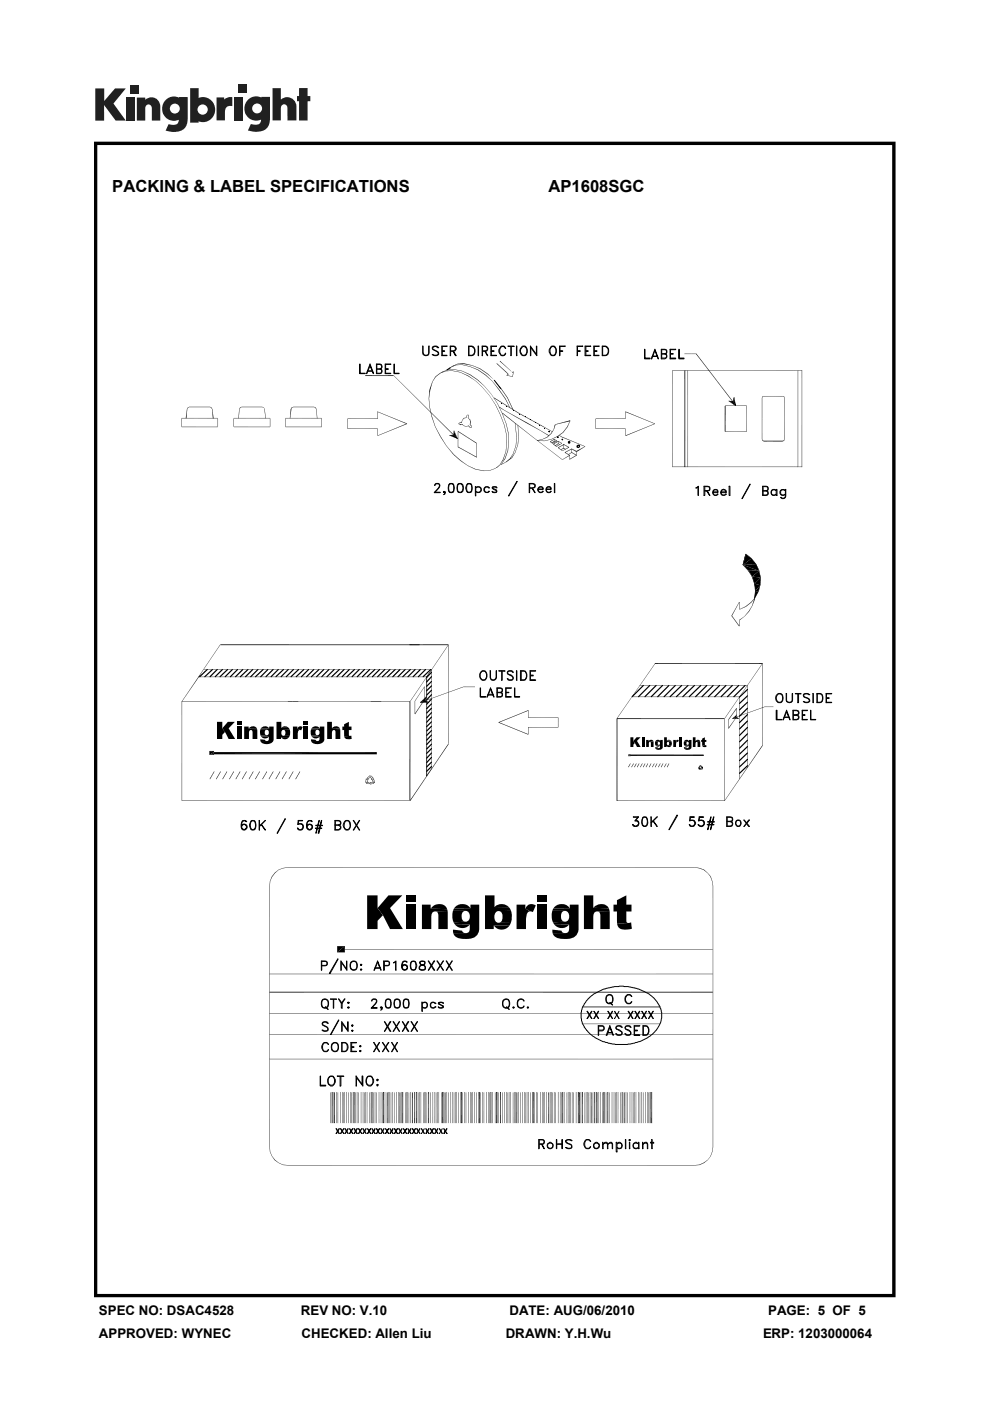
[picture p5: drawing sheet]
<svg xmlns="http://www.w3.org/2000/svg" width="210mm" height="297mm" viewBox="0 0 210 297" stroke-linecap="round" stroke-linejoin="round" font-family="sans-serif">
<defs><g id="words">
<g font-size="3.5">
<text x="23.8" y="40.7">PACKING &amp; LABEL SPECIFICATIONS</text>
<text x="116.3" y="40.7">AP1608SGC</text>
</g>
<g font-size="2.8">
<text x="21" y="278.8">SPEC NO: DSAC4528</text>
<text x="63.8" y="278.8">REV NO: V.10</text>
<text x="108.1" y="278.8">DATE: AUG/06/2010</text>
<text x="162.9" y="278.8">PAGE: 5 OF 5</text>
<text x="21" y="283.6">APPROVED: WYNEC</text>
<text x="64" y="283.6">CHECKED: Allen Liu</text>
<text x="107.3" y="283.6">DRAWN: Y.H.Wu</text>
<text x="161.8" y="283.6">ERP: 1203000064</text>
</g>
</g></defs>
<g fill="#231f20">
<path d="M20.2 18.8h1.9v2.6l2.3-2.6h2.3l-2.6 3.2 2.6 3.6h-2.2l-2.4-3.3v3.3h-1.9z"/>
<path d="M26.7 20.7h1.8v4.9h-1.8z"/>
<path d="M49.6 20.7h1.8v4.9h-1.8z"/>
<path d="M27.6 18h1.8v1.8h-1.8z"/>
<path d="M50.5 18h1.8v1.8h-1.8z"/>
<path d="M29 20.7h1.8v.5a1.9 1.9 0 0 1 2.2-.4 1.9 1.9 0 0 1 1 2v2.8h-1.8v-2.7a.7 .7 0 0 0-.7-.8 .7 .7 0 0 0-.7 .8v2.7h-1.8z"/>
<path d="M45.9 20.7h1.6v.4a2.02 2.02 0 0 1 1.8-.5v1.9h-.2a1.12 1.12 0 0 0-1.4 1.3v1.7h-1.8z"/>
<path d="M57.8 18.7h1.8v2.4a1.98 1.98 0 0 1 2.2-.3 1.98 1.98 0 0 1 1.1 2v2.7h-1.9v-2.6a.7 .7 0 0 0-.7-.8 .7 .7 0 0 0-.7 .8v2.6h-1.8z"/>
<path d="M63.4 18.7h1.8v1.7h.6v1.1h-.6v4.1h-1.8v-4.1h-.4v-1.1h.4z"/>
<path d="M40.3 18.7v7.3h1.8v-.3a2.63 2.63 0 0 0 3.5-2.5 2.63 2.63 0 0 0-3.5-2.4v-2.1zM41.9 23.2a1.1 1.1 0 0 1 2.2 0 1.1 1.1 0 0 1-2.2 0z"/>
<path d="M35.3 21a2.56 2.56 0 0 0-.6 3.3 2.56 2.56 0 0 0 3.2 1.1 1.09 1.09 0 0 1-1.5 1.1l-.6-.2-.7 1.4a5.3 5.3 0 0 0 3.7-.2 2.68 2.68 0 0 0 1-2.4v-4.5h-1.8v.1l-.8-.2a2.45 2.45 0 0 0-1.9 .5zM36 23a1.05 1.05 0 0 1 2.1 0 1.05 1.05 0 0 1-2.1 0z"/>
<path d="M52.8 21a2.56 2.56 0 0 0-.6 3.3 2.56 2.56 0 0 0 3.2 1 1.09 1.09 0 0 1-1.5 1.1l-.7-.1-.6 1.4a5.3 5.3 0 0 0 3.7-.3 2.68 2.68 0 0 0 1-2.3v-4.6h-1.9v.2l-.8-.3a2.45 2.45 0 0 0-1.8 .6zM53.5 23a1.05 1.05 0 0 1 2.1 0 1.05 1.05 0 0 1-2.1 0z"/>
</g>
<g fill="#000">
<path d="M92.4 79.8v.1l-.7 1zM92.4 79.9l-.7 1zM92.4 79.8l1-.8 .1 .1zM92.4 79.8l1.1-.7-1.1 .8zM93.8 78.8l.1 .1-.3 .1zM93.6 79l.3-.1zM93.4 79l1.2-.4zM93.4 79l1.2-.3zM93.8 78.8l1.2-.4zM93.8 78.8l1.2-.3zM94.7 78.5l.8-.6h.1zM94.7 78.5l.9-.6z"/>
<path d="M94.6 78.6l1.2-.1zM94.6 78.6h1.2zM95.7 77.7h.3zM95 78.4l1.3-.1zM95 78.4h1.3zM95.5 77.9l1.2-.5zM95.5 77.9l1.2-.5-1.1 .5zM95.9 77.6l1.2-.5zM95.9 77.6l1.2-.4-1.1 .5zM95.8 78.5l1.8 .5zM96.7 77.4l1.2-.1zM96.7 77.4h1.2z"/>
<path d="M96.3 78.3l1.7 .4zM97.1 77.1l1.3-.1v.2zM97.1 77.1l1.3 .1zM97.6 78.9l1.6 .8zM97.6 78.9l1.7 .7-.1 .1zM98 78.6l1.6 .9zM97.9 77.3l1.8 .5zM98 78.6l1.7 .8-.1 .1zM98.4 77l1.7 .5zM98.4 77l1.7 .5-1.7-.3zM99.7 77.7l1.6 .8zM99.7 77.7l1.7 .7-.1 .1z"/>
<path d="M100.1 77.4l1.7 .8zM100.1 77.4l1.7 .7v.1zM101.3 78.5l.1-.1 1.5 1.2zM101.4 78.4l1.6 1.1-.1 .1zM101.8 78.2v-.1l1.6 1.2zM101.8 78.1l1.6 1.1v.1zM105.3 77.1l.1-.1 1.9 2zM107.4 79.6l.4-.3-.3 .3zM105.4 77l2 1.9-.1 .1zM107.8 79.3l.1 .1-.4 .2zM107.4 78.9l.4 .5-.5-.4zM107.4 78.9l.4 .4v.1z"/>
<path d="M106 76.6l.1-.1 2 2zM106.1 76.5l2.1 2zM108.6 78.9l.3-.1-.3 .2zM108.6 79l.3-.2 .1 .1zM108.1 78.5l.5 .5zM107.5 79.6l1.3 .3zM107.5 79.6l1.3 .2zM108.9 78.8l-.2 1zM108.9 78.8l-.1 1zM168.4 78.5h1.7zM38.5 88.7v1.8zM39.6 86.8v1.9h-.2z"/>
<path d="M39.6 86.8v1.9zM39.8 86.4l.1 .1-.3 .3zM39.6 86.8l.3-.3zM39.8 86.4l.3-.2zM39.8 86.4l.3-.1zM44.5 86.2l.3 .3zM44.5 86.2l.4 .2-.1 .1zM44.8 86.5l.1-.1 .1 .4zM44.9 86.4l.2 .4zM45 86.8l.3 1.9h-.2zM45 86.8l.3 1.9zM45.2 88.7l1-.1z"/>
<path d="M45.2 88.6h1zM46.2 88.7v1.8zM49.5 88.7l.1 1.8zM50.7 86.8l-.1 1.9zM50.9 86.4l.1 .1-.3 .3zM50.7 86.8l.3-.3zM50.9 86.4l.3-.2zM50.9 86.4l.3-.1zM55.6 86.2l.4 .3zM56 86.4l.1 .4zM56.1 86.8l.3 1.9zM56.3 88.7l.9-.1z"/>
<path d="M56.3 88.6h.9zM57.2 88.7l.1 1.8zM60.5 88.7l.1 1.8zM61.6 86.8l-.1 1.9zM61.8 86.4l.1 .1-.3 .3zM61.6 86.8h.2l-.2 1.9zM61.6 86.8l.3-.3-.1 .3zM61.8 86.4l.4-.2zM61.8 86.4l.4-.1zM66.6 86.2l.3 .3zM66.6 86.2l.4 .2-.1 .1zM66.9 86.5l.1-.1 .1 .4z"/>
<path d="M67 86.4l.1 .4zM67.1 86.8l.2 1.9zM68.2 88.7v1.8zM67.3 88.7l.9-.1zM67.3 88.6h.9zM80 90.9l.1 1.4zM80 87.3l.1 1.5zM80.1 87.3l6.3 2.5zM80.1 87.3l6.3 2.5-.1 .1zM80.1 92.3l6.2-2.5zM80.1 92.4l6.2-2.6 .1 .1zM90.9 84.5l.2 1.8z"/>
<path d="M91 84.5l.2 1.8zM91.1 82.6l.2 .1-.4 1.8zM91.1 86.3l.4 2zM91.2 86.3l.3 2zM91.3 82.7l-.4 1.8zM91.5 88.3l.1-.1 .7 2.3zM91.6 88.2l.8 2.3zM91.7 80.9l-.6 1.7zM91.8 80.9l-.5 1.8-.2-.1zM92.3 90.5l1.1 2.1zM92.4 90.5l1.1 2-.1 .1zM93.4 92.6l.1-.1 1.1 2z"/>
<path d="M93.5 92.5l1.2 2zM94.6 94.5l1.6 1.9zM94.7 94.5l1.6 1.8-.1 .1zM95.3 92.3h1l.7 .7zM95.3 92.3l1-.1zM96.2 96.4l.1-.1 1.3 1.4zM96.3 96.3l1.4 1.3-.1 .1zM96.3 91.3l-.1 1zM96.3 91.3v1zM96.6 92.8l.4 .2zM96.7 92.6l.4 .3-.1 .1zM96.6 92.8l.1-.1 .3 .2z"/>
<path d="M96.7 92.6v.2zM96.7 92.6l.4 .3zM83.5 79.6l13.4 13.2-.1 .1zM83.5 79.6l13.4 13.2zM96.3 91.3l.7 1.7-.7-.7zM95.3 92.3l1.7 .7zM95.3 92.3l1.7 .6zM96.3 91.3l.8 1.7zM97.1 91.5l4.1 2.4-.1 .1zM97.1 91.5l.1-.1 4 2.5zM97.3 89.7v.2zM97.3 89.9l.1 .2z"/>
<path d="M97.3 89.9l.1-.1zM97.4 89.9v.2zM97.3 89.7h.2zM97.4 90l.2 .1zM97.6 97.7l.1-.1 1.5 1.2zM97.7 97.6l1.5 1.2zM97.9 90l.1-.1 .4 .4zM97.4 89.7l.5-.2v.1zM97.4 89.6l.5-.1zM98 89.9l.4 .4zM98 89l-.1 .5zM97.6 90.1l.4-.2z"/>
<path d="M97.5 90l.5-.1-.4 .2zM98.1 89l-.2 .5zM98.4 90.2l.5 .3zM98.4 88.6l.1 .1-.5 .3zM98 89l.5-.3zM98.9 90.4l.5-.1zM98.9 90.4l.5-.2zM98.4 88.6l.5-.1zM98.4 88.6h.5zM99 88.1v.5zM99.1 87.9l-.1 .2zM99 88.1l.1-.1z"/>
<path d="M99.2 98.7l1.6 .8zM99.2 98.7l1.7 .8h-.1zM99.4 88.2l-.1 .5zM99.1 87.9l.2 .1zM99.4 88.1l.1-.1zM99.3 87.9l.1 .2zM99.5 88l-.1 .2zM99.3 87.9l.2 .1-.1 .1zM99.7 89.5h.2l-.3 .5zM99.3 88.6l.3 .4zM99.3 90.3l.4 .3h-.1zM99.6 90.6h.1l.1 .1z"/>
<path d="M99.9 89.5l-.2 .6-.1-.1zM99.6 89h.1v.5zM99.3 88.6l.4 .4h-.1zM99.4 90.2l.3 .4-.4-.3zM99.7 90.6l.1 .1zM99.8 90.6h.3zM99.7 89l.2 .5h-.2zM100 90.4l.1-.1zM99.6 90.1l.5 .2-.1 .1zM100 90.6l.1-.1v.1zM100.1 90.3l-.1 .2zM99.7 90l.4 .3-.5-.2z"/>
<path d="M99.2 79.7l.1-.1 1.5 1.1zM100.8 99.5l1.8 .4zM99.3 79.6l1.6 1.1zM100.9 99.5l1.8 .3zM97.1 94.8l4.1 2.1-.1 .1zM97.1 94.8l.1-.1 4 2.2zM99.6 79.5l.1-.1 1.5 1.2zM99.7 79.4l1.6 1.1-.1 .1zM100.9 80.7l1.4 1.4zM100.8 80.7l1.5 1.4zM102.6 99.9l1.3-.1zM102.7 99.8l1.2-.1z"/>
<path d="M101.3 80.5l1.4 1.3zM101.2 80.6l.1-.1 1.4 1.3zM102.3 82l1.5 1.9zM103.9 99.7l1.2-.3zM103.9 99.7l1.2-.4zM102.7 81.8l1.5 1.8zM103 79.5l1.4 1.3zM102.9 79.6l.1-.1 1.4 1.3zM103.4 79.3v-.1l1.4 1.4zM105.1 99.3l1-.8zM103.8 83.8l1.3 2zM105.2 99.1l.3-.1z"/>
<path d="M105.2 99.1h.3zM105.5 99l1-.7zM104.2 83.5l1.3 2.1zM104.2 83.5l1.4 2.1zM105.8 86.3l1.3 .8zM104.4 80.7l1.4 2zM105.8 86.3l.1-.1 1.2 .8zM104.4 80.7l1.5 1.9-.1 .1zM106.7 97.4v.1l-.7 1zM106.7 97.5l-.7 1zM105.1 85.8l1 2.1zM105.1 85.8l1.1 2.1z"/>
<path d="M106.2 98.4l1-.4zM104.8 80.6l1.4 1.8zM106.2 85.5l.1 .1zM106.2 98.4l1-.3-.9 .4zM104.8 80.6l1.5 1.8h-.1zM107.1 97.2l.1 .1-.8 1zM107.2 97.3l-.8 1zM105.5 85.6l1 2.1zM106.5 87.6l.9 .6-.1 .1zM105.6 85.6l1 2.1zM106.5 87.6l.1-.1 .8 .7zM107.3 95.7l-.6 1.7z"/>
<path d="M107.3 95.7l-.6 1.8v-.1zM106.1 87.9l.8 2.2zM106.2 87.9l.8 2.2zM107.7 95.5l.1 .1-.7 1.6zM107.1 87l4.7 2.6zM107.1 87.1l4.7 2.5v.2zM107.2 98l1-.7zM107.2 98l.9-.7h.1zM107.8 95.6l-.6 1.7-.1-.1zM105.9 82.6l1.3 2-1.4-1.9zM107.4 93.9l-.1 1.8zM105.9 82.6l1.4 2h-.1z"/>
<path d="M106.9 90.1l.4 1.9zM107.3 88.3l5.5 4.2zM107.3 97.9l.3-.1zM107.5 93.9l-.2 1.8zM106.5 87.7l.8 2.2zM107.3 92l.1 1.9zM107 90.1l.4 1.9zM107.3 88.3l.1-.1 5.4 4.2zM107.3 97.9l.3-.1-.2 .2zM106.6 87.7l.8 2.2zM107.4 86.1l.1 .1zM107.4 92l.1 1.9z"/>
<path d="M107.6 97.8l1-.7zM107.6 97.8l.9-.8 .1 .1zM106.3 82.3l1.3 2.1-1.4-2zM107.9 93.7l-.2 1.8zM106.3 82.3l1.4 2-.1 .1zM107.3 89.9l.5 1.9zM107.9 93.7l-.1 1.9zM107.8 91.8v-.1v2zM107.4 89.9l.4 1.9zM107.8 91.7l.1 2zM108.8 96.2l-.7 1.1zM107.3 84.6l.8 1.8-.9-1.8z"/>
<path d="M108.9 96.2l-.7 1.1h-.1zM107.3 84.6l.9 1.8zM109.2 96l-.7 1zM109.3 96l-.7 1.1-.1-.1zM109.4 94.5l-.6 1.7zM107.7 84.3l1.1 2.6-1.2-2.5zM108.8 87l.1 .1zM109.5 94.5l-.7 1.7zM107.7 84.3l1.2 2.5-.1 .1zM109.8 94.3l-.6 1.7zM109.9 94.3l-.7 1.7zM109.5 92.8l-.1 1.7z"/>
<path d="M109.6 92.8l-.2 1.7zM110 92.5l-.2 1.8zM110.1 92.5l-.3 1.8zM104.7 84.4l5.4 3.2v.1zM104.7 84.4l.1-.1 5.3 3.3zM110.1 87.8l.1 .1zM111.3 88.4h.1zM111.8 89.6l2.8 1.6-2.8-1.4zM111.8 89.8l2.8 1.5zM112.4 89h.1zM112.8 92.4l6.5 5zM112.8 92.5l6.5 5z"/>
<path d="M113.5 89.6l.1 .1zM113.9 93.4l1.6 .1zM113.9 93.4l1.1-.2zM113.9 93.4l1.1-.3zM114.5 90.2v.1zM110.1 87.7l4.5 2.4h-.1zM114.6 91.2l1.9 1.1zM114.6 91.3l1.9 1-.1 .1zM110.1 87.7v-.1l4.5 2.5zM115 93.1l1.1-.3zM115 93.1l1-.4 .1 .1zM115.5 93.4l1.4-.2z"/>
<path d="M115.5 93.4l1.4-.3zM115.5 90.7l.1 .1zM116 92.7l.8-.8 .1 .1zM116 92.7l.9-.7-.8 .8zM116.7 93.6l.8-.5-.8 .6zM116.7 93.7l.8-.6 .1 .1zM117.4 91.1l-.6 .8zM116.9 93.1l1.4-.5zM116.9 93.1l1.3-.6 .1 .1zM117.5 91.1l-.6 .9-.1-.1zM114.5 90.1l2.7 1.5zM114.6 90.1l2.6 1.4-2.7-1.4z"/>
<path d="M116.7 93.7l.5 .2v.1zM116.7 93.7v-.1l.5 .3zM117.3 94.2l.8 .4-.1 .1zM117.7 90.1h.1l-.4 1zM117.3 94.2l.1-.1 .7 .5zM117.8 90.1l-.4 1zM117.5 93.6l.3 .1-.1 .1zM117.5 93.1l.1 .5zM117 93.9l.5-.4-.4 .4zM117.5 93.2l.7 .2-.1 .1zM117.5 93.6l.1-.1 .2 .2zM117.5 93.5l.1 .1-.5 .3z"/>
<path d="M117.5 93.2l.1-.1 .6 .3zM117.8 94.5l.5-.5-.5 .5zM117.8 90l3.1-.9zM117.8 90.1l3.1-1 .1 .2zM118.3 94l.1 .1-.6 .4zM118 94.6l1.2-.7-1.1 .8zM117.2 93.9l.9-.5-.9 .6zM118.1 94.7l1.1-.8zM118.2 92.5l1.2-.8zM117.2 94l.9-.6 .1 .1zM118.2 92.5l1.2-.8-1.1 .9zM118.3 94.9l1.2-.7-1.1 .8z"/>
<path d="M118.3 93.6l.1 .5zM118.3 94.1l.5 .1zM117.3 94.1l1-.6-.9 .7zM118.4 95l1.1-.8 .1 .1zM117.4 94.2l.9-.7 .1 .1zM118.6 92.3l.6 .3-.1 .1zM118.6 92.3l.6 .3zM118.3 93.6l.9 .4zM118.4 93.5l.8 .4-.9-.3zM119.3 97.4l1.5-.9zM119.3 97.5l1.5-1 .1 .1zM118.3 95l1 .6z"/>
<path d="M118.4 94.9l.9 .7-1-.6zM120.3 90.5l.1 .1-1 1.1zM120.4 90.6l-1 1.1zM118.9 95.3l.6-.3-.5 .4zM119.5 94.3l1.2 .5-.1 .1zM119.5 94.3l.1 .7zM119 95.4l.5-.4h.1zM119.5 94.3l.1-.1 1.1 .6zM119.8 95.9l1.4-.8-1.3 .9zM119.5 95l.5 .2-.1 .1zM119.9 96l1.3-.9 .1 .1zM119.6 95l.4 .2-.5-.2z"/>
<path d="M120.9 89.2l-.6 1.3zM121 89.2l-.6 1.4-.1-.1zM119.3 95.6l1.3-.8zM119.3 95.6l1.3-.8 .1 .1zM119.8 96l1.1 .5-.1 .1zM120.8 97.3l1.4-.8-1.3 .9zM120.8 96.5l.1 .9zM119.8 96l.1-.1 1 .6zM120.9 97.4l1.3-.9 .1 .1zM120.5 96.3l.7-.4zM121.2 95.1l.1 .9zM121.2 95.2l1.1 .4-.1 .2z"/>
<path d="M120.5 96.4l.7-.5 .1 .1zM121.2 95.2l.1-.1 1 .5zM122.2 95.6l1.9-1-1.8 1.2zM122.2 95.7l.1 .9zM121.2 96l1.1 .5-.1 .1zM122.3 95.8l1.8-1.2zM121.2 96l.1-.1 1 .6zM119.1 92.7l5 2zM119.2 92.6l4.9 2-5-1.9zM132.6 92.3l6.3-2.5-6.2 2.6zM132.6 90.9l.1 1.4zM132.6 87.3l6.3 2.6z"/>
<path d="M132.6 87.3l.1 1.5zM132.7 92.4l6.2-2.6zM132.6 87.3h.1l6.2 2.5zM154.6 85l.9 .1 .6 1zM154.6 85l.9 .1zM154.6 85.1h.9l-.1 .1zM155.7 84.2l-.3 .9zM155.7 84.2l-.2 .9zM147.6 75.1l8.5 10.8-.1 .1zM154.6 85.1l1.5 .9-.1 .1zM155.7 84.3l.4 1.8zM156 85.8l.1 .1z"/>
<path d="M147.6 75.1l.1-.1 8.4 10.9zM155.7 84.2l.4 1.9-.6-1zM154.6 85l1.5 1zM155.7 84.2l.4 1.9zM161.6 93.1l.1 .3zM161.7 93.1v.3zM161.7 93.4h.1l.2 .2zM161.7 84l-.1 .4zM161.8 93.4h.2v.2zM161.8 84.1l-.2 .3zM161.7 84h.3zM166 93.4h.3l-.3 .2z"/>
<path d="M166 93.4h.3zM166.3 93.1l-.1 .3zM166 84l.2 .1zM166.4 93.1l-.1 .3zM166.2 84.1l.1-.1v.4zM166 84h.3zM166.3 84l.1 .4zM168.4 98.9h1.7zM168.4 99l1.7-.1zM158.1 117.5l-.6 2.3zM157.6 119.8l3.4 1.2-2.3-.1zM158.1 117.5l-.5 2.3z"/>
<path d="M158.2 117.5l1.2 .9-1.8 1.4zM158.2 117.4l1.1 1-1.2-.9zM157.6 119.8l1.8-1.4 1 1.2zM158.2 117.4l1.2 .9-.1 .1zM159.3 118.4l.1-.1 .8 1.2zM159.4 118.3l.9 1.2zM157.6 119.8l2.8-.2 .6 1.4zM155.2 130.6l1.6 2.1v.1zM155.2 130.6v-.1l1.6 2.2zM156.8 131.5l1.1-.8zM156.8 127.6l-1.6 3v-.1zM156.8 131.5v1.2z"/>
<path d="M156.8 127.6v1.6zM156.8 131.5l1.1-.8-1.1 .8zM156.8 129.2l1.4-.5zM156.8 129.2l1.3-.6 .1 .1zM156.8 127.6l-1.6 3zM158.8 129.6l.1 .1-1 1zM158.9 129.7l-1 1zM158.1 128.6l1.2-1 .1 .1zM158.1 128.6l1.3-.9-1.2 1zM157.6 119.8l.9 1zM157.5 119.8l1 1zM157.5 119.8l1.1 1.2z"/>
<path d="M157.6 119.8l1.1 1.1-.1 .1zM158.7 120.9l2.3 .1-1.4 1.2zM159.5 128.5l-.7 1.1zM159.6 128.5l-.7 1.2-.1-.1zM158.5 120.7l.8 1.2zM160.2 126.5l-.9 1.1zM158.5 120.7l.9 1.2zM160.3 126.5l-.9 1.2-.1-.1zM158.6 121l.1-.1 .8 1.3zM159.9 127.2h.2l-.6 1.3zM158.7 120.9l.9 1.3zM159.6 122.2l1.7 .3-1.2 1.2z"/>
<path d="M160.1 127.2l-.6 1.3zM159.3 121.9l.5 1.3zM160.1 125.9l-.2 1.3zM159.4 121.9l.5 1.3zM160.1 125.3h.2l-.3 1.6zM159.5 122.2l.5 1.5zM160.1 123.7l1.1 .4-1 1.2zM160.2 125.9l-.1 1.3h-.2zM160.3 125.3l-.2 1.6h-.1zM160 123.7h.1v1.6zM159.6 122.2l.5 1.5h-.1zM160.2 124.4l-.1 1.5z"/>
<path d="M159.8 123.2l.3 1.3zM160.2 125.3l.6 .2-.7 1.4zM159.9 123.2l.2 1.3zM160.9 125.2l-.7 1.3zM160.1 123.7l.2 1.6h-.2zM161 125.2l-.8 1.3zM161.2 123.7l-.3 1.5zM160.2 119.5l.7 1.4zM159.6 122.2l1.4-1.2 .3 1.5zM161.3 123.7l-.4 1.5zM160.3 119.5l.7 1.3-.1 .1zM161.2 124.1l-.4 1.4-.6-.2z"/>
<path d="M161.2 122.3v1.4zM161 120.8l.2 1.5zM161.3 122.5l-.1 1.6-1.1-.4zM161.3 122.3l-.1 1.4zM161 120.8l.3 1.5zM42.1 143.5l-3.6 5.2zM42.1 143.5l.1 .1-3.6 5.1zM46.7 136.7l-3.6 5.3zM43.1 142l-.9 1.6-.1-.1zM46.7 136.7l-3.5 5.3zM43.1 142l-.9 1.6zM44.4 159.2l.1 .9z"/>
<path d="M44.5 159.2l.8 .3-.8 .6zM45.2 159.2l.2 .3h-.2zM44.5 160.1l.8-.2v.2zM44.5 160.1l.8-.6v.4zM44.5 159.2h.8v.3zM44.5 159.3l.8-.1zM44.5 159.2h.8zM45.2 159.2h.2v.3zM46 153h1.1v1.4l.6 .8-.6 .6v.9h-1.1zM48.3 153h1.5l-1.3 1.4 1.4 2.3h-1.4l-.8-1.5-.6-.8zM50.2 154h1v2.7h-1zM50.2 153h1v.7h-1z"/>
<path d="M51.8 154h.9v.5h1.8l.1 .2-1.7 .2-.1 1.8h-1zM52.8 154.4a1 1 0 0 1 1.7 .1h-1.8zM53.2 154.8l1.4-.1v2h-1l-.1-1.7zM55.2 154.7h1.4a.61 .61 0 0 0-.5 .6 .61 .61 0 0 0 .5 .6l-1.3 .1zM55.2 156.7l1 .2 .4 .2h-1.4zM55.4 156.1l1.6 .1-.1 .1a1.02 1.02 0 0 1-1.5-.2zM55.4 154.4a1.08 1.08 0 0 1 1.7 0zM55.3 154.5l1.8-.1v-.4h.9v2.5a1.37 1.37 0 0 1-2 1.2l-.4-.2-.4-.4h1.7l.1-.9-1.6-.1-.1-.1 1.3-.1a.6 .6 0 0 0 .4-.6 .6 .6 0 0 0-.4-.6h-1.4zM58.7 153h1v1.3h1.5l.3 .4h-1.4a.65 .65 0 0 0-.5 .7 .65 .65 0 0 0 .5 .6h1.3l-.1 .3h-1.7v.4h-.9zM59.7 154.3a1.09 1.09 0 0 1 1.5 0zM59.6 156.3h1.7a1.03 1.03 0 0 1-1.7 0zM60.1 154.7h1.4v.7l-.1 .6h-1.3a.68 .68 0 0 0 .4-.6 .68 .68 0 0 0-.4-.7z"/>
<path d="M62.1 154h1v.5l.5 .3a.72 .72 0 0 0-.5 1v.9h-1zM63.3 154.2a.77 .77 0 0 1 .9-.1l-.3 .7-.8-.3zM64.4 154h1v2.7h-1zM64.4 153h1v.7h-1zM66 154.7h1.3a.61 .61 0 0 0-.4 .6 .61 .61 0 0 0 .4 .6l-1.3 .1zM66 156.7l.9 .2 .4 .2h-1.3zM66.1 156.1l1.7 .1-.1 .1a1.02 1.02 0 0 1-1.6-.2zM66.1 154.4a1.08 1.08 0 0 1 1.7 0zM66.1 154.5l1.7-.1v-.4h1v2.5a1.37 1.37 0 0 1-2 1.2l-.5-.2-.3-.4h1.6l.2-.9-1.7-.1-.1-.1 1.3-.1a.6 .6 0 0 0 .5-.6 .6 .6 0 0 0-.5-.6h-1.3zM69.4 153h1v1.4l1.7 .1 .1 .2-1.7 .2-.1 1.8h-1zM70.4 154.4a1.03 1.03 0 0 1 1.7 .1zM70.8 154.8l1.4-.1v2h-1l-.1-1.7z"/>
<path d="M73 153.6l1-.6v1h.6v.8h-.6v1l.2 .2-1.2 .1v-1.3h-.4v-.8h.4zM73 156.1l1.5-.1 .1 .7h-.4a.85 .85 0 0 1-1.2-.6zM79.8 159.5l.1 .4h-.1zM79.8 159.5h.1v.4zM95.1 136.7l-8.2 12zM95.1 136.7l-8.1 12zM90 145.6l-2 3zM90 148.3l-2 3.1v-.1zM90 148.3l.1 .1-2.1 3zM90.4 147.6l-1.3 1.4zM90.4 147.6l.1 .1-1.4 1.3zM89.1 148.9l1.4-1.2-.3 .9z"/>
<path d="M89.1 148.8l1.8 .1-1.8 .1zM89.1 149l1.8-.1zM90.4 147.7l-.2 .9zM89.1 148.9l1.1-.3 .7 .3zM90.1 148.6l.8 .4zM90.2 148.5l.7 .4-.8-.3zM91.5 142l-1 1.6-.1-.1zM91.5 142l-1 1.6zM89.1 149l9.2-3.4zM89.1 148.9l9.2-3.3zM105.7 153.1l6.3-2.5-6.2 2.6zM105.7 153.2l6.4 2.5-.1 .1z"/>
<path d="M112 154.2l.1 1.5zM112 150.6l.1 1.5zM105.8 153.2l6.2-2.6 .1 .1zM105.7 153.2l.1-.1 6.3 2.6zM133.2 160l.1 .3zM133.3 160l.4 .1-.4 .2zM133.3 160l.4-.1zM133.3 159.9h.4zM133.7 156.3h.6v.8l.4 .4-.4 .4v.5h-.6zM135 156.3h.9l-.8 .8 .8 1.3h-.8l-.8-1.3zM136.1 156.9h.6v1.5h-.6zM136.1 156.3h.6v.4h-.6z"/>
<path d="M137 156.9h.6v.2l1 .1v.1l-.9 .1-.1 1h-.6zM137.6 157.1a.57 .57 0 0 1 1 .1zM137.9 157.3h.7v1.1h-.5l-.1-1zM138.9 140.7l-8.1 11.7zM139 157.3h.7a.34 .34 0 0 0-.2 .3 .34 .34 0 0 0 .2 .3l-.7 .1zM139 158.4l.7 .2h-.7zM138.9 140.7l-8 11.7zM139.1 158.1h.9a.58 .58 0 0 1-.9 0zM139.1 157.1a.61 .61 0 0 1 .9 0zM139 157.1h1v-.2h.6v1.5a.9 .9 0 0 1-.7 .6 .9 .9 0 0 1-.9-.4h.9l.1-.3v-.2h-.9l-.1-.1 .7-.1 .3-.3-.3-.3h-.7zM140.9 156.3h.5v.7h.9l.2 .3h-.8a.38 .38 0 0 0-.3 .3 .38 .38 0 0 0 .3 .4h.7v.1l-1 .1v.2h-.5zM141.4 157a.62 .62 0 0 1 .9 0z"/>
<path d="M141.4 158.2l1-.1-.1 .1a.58 .58 0 0 1-.9 0zM141.7 157.3h.8v.3l-.1 .4h-.7a.39 .39 0 0 0 .2-.4 .39 .39 0 0 0-.2-.3zM142.8 156.9h.5v.2l.3 .2-.2 .1v1h-.6zM143.5 156.9h.5l-.2 .4-.5-.2zM144.1 156.9h.6v1.5h-.6zM144.1 156.3h.6v.4h-.6zM145.1 157.3h.7a.34 .34 0 0 0-.2 .3 .34 .34 0 0 0 .2 .3l-.7 .1zM145.1 158.4l.7 .2h-.7zM145.2 158.1h.8a.58 .58 0 0 1-.8 0zM145.2 157.1a.61 .61 0 0 1 .9 0zM145.1 157.1h1v-.2h.6v1.5a.9 .9 0 0 1-.7 .6 .9 .9 0 0 1-.9-.4h.9l.1-.3v-.2h-.9l-.1-.1 .7-.1 .3-.3-.3-.3h-.7zM147 156.3h.5v.8l1 .1v.1l-.9 .1-.1 1h-.5z"/>
<path d="M147.5 157.1l.1-.1a.58 .58 0 0 1 .9 .1zM147.8 157.3h.7v1.1h-.5l-.1-1zM148.9 156.6l.6-.3v.6h.3v.4h-.3l.1 .7-.7 .1v-.8h-.2v-.4h.2zM148.9 158.1l.9-.1v.4a.6 .6 0 0 1-.9-.3zM154.5 152.6l.1 1.8zM155.3 152.3h1.4zM155.3 152.4l1.4-.1zM155.3 152.4l1-1-.2 .6zM156.2 150.2l-1.6 2.4-.1-.1zM156.2 152l-1.6 2.5-.1-.1zM156.2 150.2l.1 1.8zM156.2 150.2h.1l-1.7 2.4z"/>
<path d="M156.2 152l-1.6 2.5zM156 152.1l.7 .2zM156.1 152.1l.6 .3zM156.1 152l.6 .3zM156.1 152l.6 .3-.7-.2zM155.3 152.4l.8-.4 .6 .4zM161.7 140.7l-8.1 11.7zM161.7 158l-8.1 11.8zM161.7 140.7l-8 11.7zM161.7 158l.1 .1-8.1 11.7zM162.2 149.8h1.8zM162.2 149.9l1.8-.1z"/>
<path d="M155.3 152.4l6.9-2.6zM155.3 152.3l6.9-2.5zM45.2 159.9l.2 .2h-.2zM45.4 163.5l-.9 1.7v-.1zM45.2 159.9h.2v.2zM45.4 163.5l.1 .1-1 1.6zM46.7 163.5l-.8 1.7-.1-.1zM46.7 163.5l.1 .1-.9 1.6zM48.1 163.5l-.8 1.7-.1-.1zM48.1 163.5l.1 .1-.9 1.6zM49.5 163.5l-.8 1.7-.1-.1zM49.5 163.5l.1 .1-.9 1.6z"/>
<path d="M50.9 163.5l-.9 1.7v-.1zM50.9 163.5l.1 .1-1 1.6zM52.3 163.5l-.9 1.7-.1-.1zM52.2 163.5l.1 .1-.9 1.6zM53.7 163.5l-.9 1.7v-.1zM53.7 163.5l.1 .1-1 1.6zM55 163.5l-.8 1.7-.1-.1zM55 163.5l.1 .1-.9 1.6zM56.6 163.5l-.9 1.7-.1-.1zM56.6 163.5l.1 .1-1 1.6zM57.9 163.5l-.8 1.7-.1-.1zM57.9 163.5l.1 .1-.9 1.6z"/>
<path d="M59.4 163.5l-.9 1.7-.1-.1zM59.4 163.5v.1l-.9 1.6zM60.7 163.5l-.8 1.7-.1-.1zM60.7 163.5l.1 .1-.9 1.6zM62.2 163.5l-.9 1.7-.1-.1zM62.2 163.5v.1l-.9 1.6zM63.6 163.5l-.9 1.7v-.1zM63.6 163.5l.1 .1-1 1.6zM77.6 165.2v.6zM78 165.3l-.2 .8zM77.6 165.2l.1-.1v.2zM77.6 165.2l.1-.1z"/>
<path d="M77.7 166v.2zM77.7 166.2l.1-.1zM77.5 165.8l.3 .4zM77.5 165.8l.1-.1 .2 .4zM77.9 165l.3 .1zM78.2 164.6l-.2 .4-.1-.1zM77.6 165.2l.3-.1zM77.6 165.1h.3zM78 164.9l.2 .2-.3-.1zM78.2 164.6l-.2 .4zM77.9 165.1l.2 .2v.1zM78 165.3h.1z"/>
<path d="M77.9 165.1h.1l.1 .2zM78 165.2l.1 .1zM78.5 164.7l-.4 .4zM78.5 164.7l.1 .1-.4 .3zM77.8 165.9l.5-.1zM77.8 165.7l.5 .1-.5 .1zM78.2 164.6l.1-.1zM78.3 164.5h.4zM78.3 164.6l.4-.1zM77.8 166.2h.6zM78.2 165.9l.2 .3zM78.4 164.6l.5 .5-.1 .1z"/>
<path d="M78.3 164.5l.1 .1zM78.4 166.2l.3 .1zM78.4 164.6l.5 .5zM78.3 164.5l.2 .1zM78.4 166.2l.1-.1 .2 .2zM78.6 165.8l.1 .1zM78.6 165.8l-.1 .4zM78.7 166.2v.1zM78.7 165.2h.4zM78.7 165.3l.4-.1zM78.7 164.6l.5 .4-.1 .1zM78.8 165.1v.2z"/>
<path d="M78.7 164.6l.1-.1 .4 .5zM79 165.4l.2 .4-.1 .1zM79 165.4l.2 .4zM79.2 164.9l-.1 .3zM79.2 164.9l-.1 .2zM79.2 164.9v.3zM79 165.4l.2-.2-.1 .3zM79.2 165.2l.3 .5zM78.7 166.2l.5-.1zM79.2 165.2l.1 .1-.2 .2zM78.6 165.9l.7-.1zM79.4 165.7l.1 .1h-.2z"/>
<path d="M78.7 166l.7-.1zM79.3 165.8h.2zM79.4 165.7l-.2 .5zM79.4 165.7l.1 .1zM79.4 165.7l.1 .1-.3 .4zM95.1 157.7l-8.1 12.1-.1-.1zM95.1 157.7l.1 .1-8.2 12zM91.5 162.9l-1 1.7-.1-.1zM91.5 162.9l-1 1.7zM133.3 160.3l.4-.1zM133.3 160.3l.4-.2v.1zM133.3 160l.4 .1z"/>
<path d="M133.7 161.8l-.4 .9-.1-.1zM133.7 160.2v.1zM133.7 160v.1zM133.7 161.8v.1l-.4 .8zM134.3 161.8l-.3 .9-.1-.1zM134.3 161.8l.1 .1-.4 .8zM134.9 161.8l-.3 .9-.1-.1zM134.9 161.8l.1 .1-.4 .8zM135.5 161.8l-.3 .9-.1-.1zM135.5 161.8l.1 .1-.4 .8zM136.2 161.8l-.3 .9-.1-.1zM136.2 161.8l.1 .1-.4 .8z"/>
<path d="M136.8 161.8l-.3 .9-.1-.1zM136.8 161.8l.1 .1-.4 .8zM137.4 161.8l-.4 .9v-.1zM137.4 161.8l.1 .1-.5 .8zM138.1 161.8l-.4 .9-.1-.1zM138.1 161.8v.1l-.4 .8zM138.7 161.8l-.3 .9-.1-.1zM138.7 161.8l.1 .1-.4 .8zM139.3 161.8l-.3 .9-.1-.1zM139.3 161.8l.1 .1-.4 .8zM140 161.8l-.3 .9-.1-.1zM140 161.8l.1 .1-.4 .8z"/>
<path d="M140.6 161.8l-.3 .9-.1-.1zM140.6 161.8l.1 .1-.4 .8zM141.3 161.8l-.4 .9v-.1zM141.3 161.8l.1 .1-.5 .8zM141.9 161.8l-.4 .9-.1-.1zM141.9 161.8l.1 .1-.5 .8zM148.2 162.6v.3zM148.3 162.7l-.1 .3zM148.3 162.7h.2l-.2 .3zM148.3 162.5l.2 .1zM148.5 162.3l-.1 .2-.1-.1zM148.3 162.5l-.1 .2z"/>
<path d="M148.3 162.9l.1 .1zM148.1 162.9l.3 .1-.1 .1zM148.3 162.6l.2 .1zM148.3 162.5h.2zM148.5 162.3l.1 .1-.2 .1zM148.3 162.5l.1 .1-.2 .1zM148.1 162.9h.1l.2 .1zM148.3 162.6l.1-.1 .1 .2zM148.6 162.4v.2zM148.5 162.9l.1 .1-.1 .1zM148.3 162.9h.3zM148.6 162.4l.2 .2-.1 .1z"/>
<path d="M148.6 162.3h.1zM148.6 162.4l.1-.1zM148.6 163.1h.1zM148.3 163.1l.3-.1zM148.3 163h.3zM148.6 162.4l.2 .2zM148.6 162.9v.1zM148.5 162.9l.1 .1zM148.7 162.6h.2zM148.7 162.7l.2-.1zM148.7 162.3l.2 .2zM148.7 162.4l.2 .1-.1 .1z"/>
<path d="M148.8 162.8l.2 .1zM148.9 162.5v.2zM148.9 162.7l.2 .2zM148.8 162.8l.1-.1 .1 .2zM149 162.6l-.1 .2zM148.8 162.7l.2-.1-.1 .2zM148.9 162.7l.1-.1 .1 .3zM148.6 163l.4-.1zM148.6 162.9h.4zM148.7 163.1l.3-.1zM148.7 163h.3zM149 162.9v.2z"/>
<path d="M149.1 162.8v.1zM149.1 160.1l.1 .1zM57.2 186.8v1zM57.3 186.8l-.1 1zM57.7 185.8l.1 .1-.6 .9zM57.8 185.9l-.6 .9zM58.3 185v.1l-.6 .7zM58.3 185.1l-.5 .8-.1-.1zM58.3 185l.8-.6zM58.3 185l.8-.5-.8 .6zM59.1 184.4l.9-.4zM59.1 184.4l.9-.3z"/>
<path d="M60 184l1.1-.1zM77.9 189.8h2.2v2.7l1.1 1.5-1.1 1.2v1.8h-2.2zM82.4 189.8h2.9l-2.6 2.7 2.7 4.5h-2.7l-1.5-3-1.1-1.5zM86.2 191.8h2v5.2h-2zM86.2 189.8h2v1.4h-2zM89.5 191.8h1.8v.8l3.5 .2 .1 .4h-2.6a.95 .95 0 0 0-.8 1.3v2.5h-2zM91.5 192.5a1.98 1.98 0 0 1 3.3 .3l-3.5-.2zM92.3 193.2h2.6l.1 3.8h-2v-2.9a.73 .73 0 0 0-.7-.9zM96.1 193.1h2.6a1.25 1.25 0 0 0-.5 2.1l.6 .2-2.6 .2-.2-1zM96.1 197.1l1.9 .2 .2 .4 .6 .1h-2.7zM96.4 195.9l3.2 .1a2.01 2.01 0 0 1-3.2-.1zM96.6 192.2a2.15 2.15 0 0 1 3.2 .4h-3.5z"/>
<path d="M96.3 192.6h3.5v-.8h1.8v4.9a2.22 2.22 0 0 1-2.5 2.4h-.5a2.19 2.19 0 0 1-2.5-1.3h2.7a.82 .82 0 0 0 .8-1v-.8l-3.2-.1-.2-.3 2.6-.2a1.18 1.18 0 0 0 .9-1.1 1.18 1.18 0 0 0-1-1.2h-2.6zM102.9 189.8h2v2.5h3l.5 .8-2.6 .1a1.26 1.26 0 0 0-.8 2l.3 .3 .5 .1 2.5 .1-.2 .5h-3.4v.8h-1.8zM104.9 192.3a2.15 2.15 0 0 1 3 0zM104.7 196.2h3.4a2.02 2.02 0 0 1-3.4 0zM105.8 193.2l2.6-.1a4.1 4.1 0 0 1-.1 2.6l-2.5-.1a1.28 1.28 0 0 0 .7-1.8l-.2-.4zM109.6 191.8h1.8v.8l1.1 .6a1.62 1.62 0 0 0-.9 2v1.8h-2zM111.9 191.9a1.59 1.59 0 0 1 1.7 .1l-.6 1.4-1.6-.8zM114 191.8h2v5.2h-2zM114 189.8h2v1.4h-2zM117.1 193.1h2.7a1.25 1.25 0 0 0-.5 2.1l.6 .2-2.6 .2-.3-1zM117.2 197.1l1.9 .2 .2 .4 .6 .1h-2.7zM117.5 195.9l3.2 .1a2.01 2.01 0 0 1-3.2-.1z"/>
<path d="M117.7 192.2a2.15 2.15 0 0 1 3.2 .4h-3.5zM117.4 192.6h3.5v-.8h1.8v4.9a2.22 2.22 0 0 1-2.6 2.4h-.5a2.19 2.19 0 0 1-2.4-1.3h2.7a.82 .82 0 0 0 .8-1v-.8l-3.2-.1-.2-.3 2.6-.2a1.18 1.18 0 0 0 .8-1.1 1.18 1.18 0 0 0-.9-1.2h-2.7zM123.9 189.8h1.9v2.7l3.3 .1 .2 .6h-2.7a.95 .95 0 0 0-.8 1.3v2.5h-1.9zM125.8 192.5a2.03 2.03 0 0 1 3.3 .1zM126.6 193.2h2.7v3.8h-2v-2.9a.73 .73 0 0 0-.7-.9zM130.9 190.8l1.9-1v2h1.1v1.5h-1.1l.1 2 .1 .3 .3 .1-2.4 .2v-2.6h-.8v-1.5h.8zM130.9 195.9l3-.3 .1 1.3-1.2 .2a1.48 1.48 0 0 1-1.9-1.2zM147.4 183.9l.9 .2zM147.4 183.9l1 .1zM148.4 184l.8 .5-.9-.4zM148.4 184l.9 .4-.1 .1zM149.3 184.4l.8 .7z"/>
<path d="M149.3 184.4l.8 .7-.9-.6zM150.1 185l.6 .9zM150.1 185l.7 .8-.1 .1zM150.8 185.8l.2 1zM150.8 185.8l.3 1zM151 186.8l.2 1zM151.1 186.8l.2 1zM71.5 200.6h1.6l-1.6 1.3zM71.5 201.9l1.6-1.3v1.3zM71.5 200.6h1.6zM71.5 200.7l1.6-.1zM71.5 200.6l.1 1.3z"/>
<path d="M73 200.6l.2 1.3h-.2zM71.5 201.9l1.6-.1zM71.5 201.8h1.6zM73 200.6h.2v1.3zM57.2 243.2v1zM57.2 243.2l.1 1zM57.2 244.2l.5 1zM57.3 244.2l.5 1zM57.7 245.2l.6 .8zM57.8 245.2l.5 .7v.1zM58.3 246v-.1l.8 .7zM58.3 245.9l.8 .7z"/>
<path d="M59.1 246.5l.9 .5zM60 246.9l1.1 .2zM74.2 240.2l.1 .1zM78 240.2l.1 .1zM78.9 240.2l.1 .1zM81.8 240.2l.1 .1zM82.7 240.2l.1 .1zM85.6 240.2l.1 .1zM86.5 240.2l.1 .1zM89.4 240.2l.1 .1zM90.3 240.2l.1 .1zM93.2 240.2l.1 .1z"/>
<path d="M94.1 240.2l.1 .1zM147.4 247h1zM148.3 246.9l.9-.4 .1 .1zM148.3 246.9l1-.3-.9 .4zM149.2 246.5l.9-.6zM149.2 246.5l.9-.5-.8 .6zM150.8 245.2l-.7 .8zM150.7 245.2l-.6 .7zM151 244.2l-.3 1zM151.1 244.2l-.4 1zM151.2 243.2l-.2 1zM151.3 243.2l-.3 1z"/>
<path d="M19.9 30v245h170v-245zM20.6 30.8h168.6v243.5h-168.6z"/>
</g>
<g fill="none" stroke="#000" stroke-width=".21">
<path d="M76.3 77.2l.1 1.9 1.1 .1h-1.2zM77.5 79.6h6M77.9 78.7h1.2M78 78.6h1M78.5 77.2l.7 2-.7-1.7-.8 1.7zM79.9 78.2h.7l.3-.2v-.6l-.3-.1h-.7v1.8h.7a.43 .43 0 0 0 .3-.4 .43 .43 0 0 0-.3-.4h-.7M80.6 78.2a.51 .51 0 0 1 .5 .5 .51 .51 0 0 1-.5 .5h-.8v-2l1.1 .1a.61 .61 0 0 1-.3 1M81.7 77.2h1.2l-1.1 .1v1.8l1.1 .1h-1.2zM81.8 78.2h.6l-.6 .1M83.6 77.2v1.9l1.1 .1h-1.1zM89.7 73.4v1.4l.2 .4 .3 .1 .6-.1 .2-1.8-.1 1.8a.72 .72 0 0 1-.7 .2 .72 .72 0 0 1-.5-.6zM91.9 73.5a.93 .93 0 0 1 1.1 .2h-.2l-.3-.2h-.3l-.4 .2 .1 .4 1.1 .7a.72 .72 0 0 1-.4 .6 .72 .72 0 0 1-.7-.1l-.2-.1 .5 .1 .8-.1v-.4l-.3-.2-.9-.5-.1-.4z"/>
<path d="M93.7 73.4h1.1l-1 .1v1.8l1 .1h-1.1zM93.8 74.4h.5l-.5 .1M95.6 74.4h.7l.2-.2v-.6l-.2-.1h-.7l-.1 1.9v-2l1 .1a.55 .55 0 0 1 .3 .6 .55 .55 0 0 1-.5 .4h-.7M96.1 74.5l.5 .9h.2l-.6-.9M99.4 73.4h.7a1.08 1.08 0 0 1 .7 1 1.08 1.08 0 0 1-.7 1h-.7zM99.5 73.5a1.01 1.01 0 0 1 1.1 .5 1.01 1.01 0 0 1-.3 1.2l-.8 .1zM101.4 73.4l.1 2zM102.3 74.4h.7l.3-.2v-.6l-.3-.1h-.7v1.9v-2l1 .1a.69 .69 0 0 1 0 .9l-1 .1M102.9 74.5l.5 .9-.5-.9M104.1 73.4h1.2l-1.1 .1v1.8l1.1 .1h-1.2zM104.2 74.4h.6l-.6 .1M106.2 73.5l.6-.1 .5 .5-.5-.4a.93 .93 0 0 0-.7 1.4l.3 .4h.4l.5-.4-.1 .3a.87 .87 0 0 1-1.2-.1 .87 .87 0 0 1 0-1.2z"/>
<path d="M107.8 73.4l1.2 .1zM108.4 73.5v1.9v-1.9M109.5 73.4l.1 2zM110.7 73.6l.3-.1a.97 .97 0 0 1 .8 .8 .97 .97 0 0 1-.7 1h-.1a1.08 1.08 0 0 1-.3-1.7zM110.7 73.5l.6-.1a1.23 1.23 0 0 1 0 2 1.07 1.07 0 0 1-1-.7 1.07 1.07 0 0 1 .4-1.2zM112.5 73.4l1.3 1.8 .1-1.8v2l-1.3-1.7-.1 1.7zM116.9 73.6a.6 .6 0 0 1 .7-.1 .6 .6 0 0 1 .3 .6 1.03 1.03 0 0 1-.5 1.2h-.2a1.1 1.1 0 0 1-.3-1.7zM116.9 73.5a.93 .93 0 0 1 1 .3 .93 .93 0 0 1 0 1.1l-.2 .4a.91 .91 0 0 1-1.1-.3 .91 .91 0 0 1 .1-1.1zM118.7 73.4h1.2l-1.1 .1v1.9zM118.8 74.4h.6l-.6 .1M122.4 73.4h1.2l-1.1 .1v1.9zM122.5 74.4h.6l-.6 .1"/>
<path d="M124.1 73.4h1.2l-1 .1v1.8l1 .1h-1.2zM124.3 74.4h.5l-.5 .1M126 73.4h1.1l-1.1 .1v1.8l1.1 .1h-1.1zM126 74.4h.6l-.6 .1M127.7 73.4h.7a1.08 1.08 0 0 1 .7 1 1.08 1.08 0 0 1-.7 1h-.7zM127.8 73.5a1.01 1.01 0 0 1 1.2 .5 1.01 1.01 0 0 1-.3 1.2l-.9 .1zM136.7 74.1l.1 1.8h1.1v.2h-1.2zM138.3 75.6h1.2M138.4 75.5h1M138.9 74.1l.8 2-.8-1.8-.8 1.8zM140.3 75l1-.1v-.7l-1-.1v1.8l1-.1a.48 .48 0 0 0-.3-.7h-.7M141 75a.56 .56 0 0 1 .5 .5 .56 .56 0 0 1-.5 .6h-.7v-2h.7l.4 .1v.5l-.4 .4"/>
<path d="M142.1 74.1h1.2h-1.1v1.8h1.1v.2h-1.2zM142.2 75h.6l-.6 .1M142.6 78.5v20.5M142.6 78.5h25.8M144 74.1l.1 1.8h1v.2h-1.1zM145.2 75h2.5M145.3 78.5v20.5M145.9 78.5v20.5M169.2 78.5v20.5M170.1 78.5v20.5M38.5 88.7h6.7M38.5 90.5h7.7"/>
<path d="M40.1 86.3h4.4M49.6 90.5h7.6M49.6 88.7h6.7M51.2 86.3h4.4M60.5 88.7h6.8M60.5 90.5h7.7M62.2 86.3h4.4M73.7 88.8v2.1M73.7 90.9h6.4M73.7 88.7h6.4M97.1 91.5v3.3M101.1 94v2.9"/>
<path d="M109.9 90.1v2.4M110 90.1v2.4M119.6 94.2l-.1 .1M126.4 90.9h6.2M132.6 88.7h-6.2l-.1 2.2M142.6 99h25.8M153.8 86h4.6M153.8 86.1v5.4h4.6M158.3 86.1v5.4M161.6 84.4v8.7M162 84h4M162 93.5h4"/>
<path d="M166.4 84.4v8.7M92.2 104.4h1.2h-1.3l.9-.9a.55 .55 0 0 0 0-.9h-.5l-.3 .3 .3-.4 .7 .2a.66 .66 0 0 1-.2 .8l-.8 .9M94.1 104.3h.1M94.1 104.3l.2 .1zM94.3 104.8l.1-.4h-.3v-.2l.3 .1v.2l-.1 .3-.2 .1M94.3 104.4l.1 .1M95.3 102.7h.8M95.3 104.3h.8M95.3 102.6a.65 .65 0 0 1 1 .2 1.83 1.83 0 0 1-.2 1.6 .65 .65 0 0 1-.9-.3 1.83 1.83 0 0 1 .1-1.5zM95.4 102.6a1.66 1.66 0 0 0 0 1.8M96 102.6a1.66 1.66 0 0 1 0 1.8M97.2 102.6a.77 .77 0 0 1 1 .2 1.53 1.53 0 0 1-.3 1.6 .68 .68 0 0 1-.9-.3 1.83 1.83 0 0 1 .2-1.5z"/>
<path d="M97.2 102.7h.7M97.2 104.3h.7M97.3 102.6a1.66 1.66 0 0 0 0 1.8M97.9 102.6a1.32 1.32 0 0 1 0 1.8M99.1 102.7h.8M99.1 104.3h.8M99.1 102.6a.68 .68 0 0 1 1 .2 1.83 1.83 0 0 1-.2 1.6 .65 .65 0 0 1-.9-.3 1.29 1.29 0 0 1 .1-1.5zM99.2 102.6a1.66 1.66 0 0 0 0 1.8M99.8 102.6a1.66 1.66 0 0 1 0 1.8M100.8 103.2l.1 1.9zM100.9 103.4l.7-.2a.63 .63 0 0 1 .5 .6 .63 .63 0 0 1-.5 .6l-.7-.2 .4 .2 .4-.1a.55 .55 0 0 0 .3-.5 .55 .55 0 0 0-.3-.5h-.4zM102.8 103.3l.3-.1 .7 .2-.1 .1-.1-.2-.4-.1a.58 .58 0 0 0-.5 .6 .58 .58 0 0 0 .5 .6l.4-.1 .1-.2 .1 .1-.7 .2a.64 .64 0 0 1-.3-1.1z"/>
<path d="M104.5 104.3h.8M104.5 103.3h.8M104.5 103.5a1.03 1.03 0 0 1 .9 .6v.1a.6 .6 0 0 1-1 0l.1 .2M104.5 103.3v.3M105.2 103.3l.2 .1a.72 .72 0 0 0-1-.1l.2 .4 .7 .3M105.2 103.9v.5M109.6 102.1l-1.8 3zM112.3 103.4l1-.1 .1-.1v-.4l-.4-.2h-.7l-.1 1.8v-1.9h.8l.4 .2v.6l-1.1 .2M112.8 103.5l.7 .9-.6-.9M114.2 103.7h.9a.53 .53 0 0 0-.8-.3 .53 .53 0 0 0 .1 .9 .52 .52 0 0 0 .7-.2l.1 .1a.65 .65 0 0 1-1 .1 .65 .65 0 0 1 0-.9 .65 .65 0 0 1 1 .1v.3h-1M115.9 103.7h.9l-.1-.4a.57 .57 0 0 0-.8 .3 .57 .57 0 0 0 .3 .8l.7-.2a.61 .61 0 0 1-.9 .1 .61 .61 0 0 1 0-.9 .61 .61 0 0 1 .9 .1v.3h-1M117.6 102.5l.1 1.9z"/>
<path d="M147.6 103.4l.5-.3v1.9l-.1-1.7zM149.5 104l.9-.1v-.6l-.9-.1v1.8h-.2v-1.9h.8l.4 .2 .1 .5-.2 .2-.9 .1M149.9 104.1l.7 .9-.6-.9M151.3 104.3h.9l-.1-.4a.57 .57 0 0 0-.8 .3 .57 .57 0 0 0 .3 .8l.7-.2a.61 .61 0 0 1-.9 .1 .61 .61 0 0 1 0-.9 .61 .61 0 0 1 .9 .1v.3h-1M153 104.3h.9a.53 .53 0 0 0-.8-.3 .53 .53 0 0 0 0 .9 .48 .48 0 0 0 .8-.2l.2 .1-.8 .2a.64 .64 0 0 1-.4-.8 .64 .64 0 0 1 .7-.4l.5 .3v.3h-1.1M154.6 103.1h.2v1.9h-.2zM159 102.7l-1.6 3zM161.8 104l1-.1v-.6l-1-.1v1.8l1-.1a.48 .48 0 0 0-.3-.8h-.7M162.5 104a.52 .52 0 0 1 .4 .5 .52 .52 0 0 1-.4 .5h-.7v-1.9h.7l.4 .2v.5l-.4 .3M163.7 103.9l.3-.1 .6 .2a.69 .69 0 0 0-.9 0l-.1 .3a.53 .53 0 0 0 .1 .5 .53 .53 0 0 0 .6 .2l.3-.2-.6 .2a.7 .7 0 0 1-.3-1.1zM164.6 103.8h.2v1.2h-.2zM165.6 103.9l.3-.1 .7 .2-.4-.1a.55 .55 0 0 0-.6 .5 .55 .55 0 0 0 .6 .6l.4-.2-.7 .2a.64 .64 0 0 1-.3-1.1z"/>
<path d="M166.6 103.8l.1 1.4a.61 .61 0 0 1-.5 .5 .61 .61 0 0 1-.6-.2l.4 .1a.46 .46 0 0 0 .6-.4zM46.7 136.7h48.4M95.1 136.7v21M38.5 148.8h48.4M38.6 148.7v21M42.1 143.5h48.4M43.2 141.9h48.3M45.3 159.5h34.5M45.3 159.9h34.5M86.9 148.7v21M88 148.6v2.7M90 145.6v2.7"/>
<path d="M90.5 143.5v21M91.6 142v20.9M98.3 145.6h2.4M101.8 145.8l.1 1.9 1.1 .1h-1.2zM102.2 142.4a.68 .68 0 0 1 1 .6 .96 .96 0 0 1-.6 1.2h-.2a1.06 1.06 0 0 1-.2-1.8zM102.2 142.3a.96 .96 0 0 1 1.1 .4 .96 .96 0 0 1-.2 1.2 .73 .73 0 0 1-.8 .3 .73 .73 0 0 1-.5-.7 1.18 1.18 0 0 1 .4-1.2zM103.4 147.4h1.2M103.5 147.2h1.1M104 142.2l.1 1.7a.61 .61 0 0 0 .7 .2 .61 .61 0 0 0 .4-.5v-1.4l.1 1.4a.68 .68 0 0 1-.7 .6 .68 .68 0 0 1-.6-.6zM104 145.8l.8 2-.8-1.7-.7 1.7zM105.5 146.8h.7a.43 .43 0 0 0 .3-.4 .43 .43 0 0 0-.3-.5h-.7v1.8l.9-.1v-.7h-.9M105.8 142.2l1.3 .1z"/>
<path d="M106.2 146.8l.4 .3-.1 .5-.3 .2h-.8v-2h.8a.51 .51 0 0 1 .4 .6 .51 .51 0 0 1-.4 .5M106.4 142.3v1.9l.1-1.9M107.3 145.8h1.1l-1.1 .1v1.8l1.1 .1h-1.1zM107.3 146.8h.6l-.6 .1M107.8 142.3a.79 .79 0 0 1 1.1 .2l-.5-.2-.6 .1a.36 .36 0 0 0 .1 .6l.5 .1 .4 .4 .1 .4a.73 .73 0 0 1-1.3 0l.4 .3h.4l.4-.3-.2-.5-.9-.5-.1-.4zM109.1 145.8l.1 1.9 1 .1h-1.1zM109.5 142.2l.1 2zM110.4 142.2h.7a1.08 1.08 0 0 1 .7 1 1.08 1.08 0 0 1-.7 1h-.7zM110.6 142.3h.5a.99 .99 0 0 1 .5 1.4l-.2 .4-.8 .1zM112 154.2h6.3M112 152.1h6.3M112.4 142.2h1.2l-1.1 .1v1.9h1.1h-1.2z"/>
<path d="M112.5 143.1h.6v.2h-.6M118.4 152.1v2.1M134.1 147.8h22.7M135.7 145.3h22.8M138.9 140.7h22.9M153.6 152.4h-22.7v17.4h22.7M153.7 152.4v17.4M156.9 147.7v17.4M158.5 145.3v17.5M161.7 140.7v17.4M164.6 150.6h.2v1.9l1 .1h-1.2zM165 147.2a.68 .68 0 0 1 1 .6 .8 .8 0 0 1-.8 1.1 .99 .99 0 0 1-.2-1.7z"/>
<path d="M165 147.1l.1-.1a.97 .97 0 0 1 1 1 .97 .97 0 0 1-1 1 1.09 1.09 0 0 1-.1-1.9zM166.3 152.1h1.1M166.4 152h.9M166.8 147l.1 1.7 .4 .2 .6-.2 .1-1.7 .1 1.5a.7 .7 0 0 1-.7 .5 .7 .7 0 0 1-.6-.5zM166.8 150.6l.8 2-.8-1.7-.7 1.7zM168.3 151.5l.9-.1 .2-.4-.4-.3h-.7v1.8l.9-.1 .2-.2-.2-.4-.9-.1M168.7 147l1.2 .1zM169 151.5a.55 .55 0 0 1 .5 .6 .55 .55 0 0 1-.5 .5h-.8v-2h.8a.55 .55 0 0 1 .5 .5 .55 .55 0 0 1-.5 .6M169.2 147.1v1.9h.2v-1.9M170.1 150.6h1.1l-1 .1v1.8l1 .1h-1.1zM170.2 151.5h.5v.2h-.5M170.4 147.3a.99 .99 0 0 1 1.3 0h-.2a.63 .63 0 0 0-1 .2 1.02 1.02 0 0 0 .9 .5l.3 .5a.73 .73 0 0 1-1.1 .4l-.2-.2 .5 .2 .6-.1 .2-.1v-.2a1.24 1.24 0 0 0-1.1-.7z"/>
<path d="M171.9 150.6l.1 1.9 1 .1h-1.1zM172.4 147l.1 2zM173.3 147h.6a1.08 1.08 0 0 1 .7 1 1.08 1.08 0 0 1-.7 1h-.6zM173.4 147.1h.5a1.01 1.01 0 0 1 0 1.8h-.5zM175.2 147h1.2l-1.1 .1v1.8l1.1 .1h-1.2zM175.3 148h.6h-.6M38.5 169.8h48.4M51.2 175.2l.2-.3 .3-.1 .4 .1 .2 .3M51.2 175.5l.5 .4 .6-.4M51.4 174.1h.8M51.6 174a1.32 1.32 0 0 0 .1 1.9M51.7 174.8l-.4 .2-.1 .3"/>
<path d="M51.9 174.8l.4 .5-.4 .6M52.1 174l.2 .2a.62 .62 0 0 0-1.1 .2 1.61 1.61 0 0 0 .2 1.5 .66 .66 0 0 0 .9-.2 .66 .66 0 0 0-.2-.9 .66 .66 0 0 0-.9 .2M53.3 175.7l.2 .2 .5-.2M53.3 174a.64 .64 0 0 1 .9 .4 1.83 1.83 0 0 1-.2 1.5l-.5 .1a1.25 1.25 0 0 1-.2-2zM53.3 174.1h.7M53.3 174a1.79 1.79 0 0 0 0 1.9M53.9 174a1.79 1.79 0 0 1 0 1.9M55 174v2zM55 175.1l1.3-1.1-1.3 1.2M55.4 174.8l.9 1.2-.8-1.2M60.5 173.6l-1.7 3.1zM63.2 175.6l.2 .3"/>
<path d="M63.9 174.7a.68 .68 0 0 1 0 1.2M64.3 175.1l-.2-.3-.3-.1-.6 .1 .1-.8h.9h-.9v.7a.68 .68 0 0 1 .9 .1 .68 .68 0 0 1-.2 1 .68 .68 0 0 1-.9-.2l.2 .1a.6 .6 0 0 0 1-.2M65.1 175.2l.5-.4 .4 .1 .2 .3M65.1 175.5l.5 .4 .6-.4M65.4 174.1h.7M65.5 174a1.32 1.32 0 0 0 0 1.9M65.5 174.8l-.3 .2-.1 .3M65.8 174.8l.3 .2 .1 .3-.1 .3-.3 .3M66 174l.2 .2a.64 .64 0 0 0-.8-.2 1.14 1.14 0 0 0 .3 2 .66 .66 0 0 0 .5-1 .66 .66 0 0 0-1.1 0M66.9 175.6h1.3zM67 175l1.4 .1zM67.7 174l-.7 2.7z"/>
<path d="M68.2 174l-.5 2.7h-.2zM71.1 174.9l1-.1 .1-.2-.1-.5-1-.1v1.9h.7l.4-.3v-.3l-.4-.3h-.7M71.8 174.9a.55 .55 0 0 1 .5 .5 .55 .55 0 0 1-.5 .6h-.8v-2h.8a.51 .51 0 0 1 .5 .5 .51 .51 0 0 1-.5 .5M73.2 174h.6a1.23 1.23 0 0 1 0 2 1.07 1.07 0 0 1-1-.8 1.07 1.07 0 0 1 .4-1.2zM73.2 174.1l.5-.1a1.21 1.21 0 0 1 .4 1.7l-.3 .2-.6-.2-.2-.9zM74.9 174l1.4 2zM76.2 174l-1.3 2zM133.7 160.1h15.5M133.7 160.2h15.5M134.3 174.9l.3 .2M134.8 174a.65 .65 0 0 1 .7 .6 .65 .65 0 0 1-.8 .6l-.4-.1-.1-.3 .1 .2a.68 .68 0 0 0 1.1-.3M135 174l.4 .2v.3v.4l-.4 .2"/>
<path d="M135.4 173.2l-.7 .8 .6 .1 .1 .4M135.4 173.3l-1.1-.1h1.1l-.6 .8M136.4 173.4h.7M136.4 175l.2 .1 .5-.1M136.4 173.3h.7l.3 .8v.5l-.5 .6-.6-.2-.2-.4zM136.5 173.3a1.79 1.79 0 0 0 0 1.8M137 173.3a1.79 1.79 0 0 1 0 1.8M138.1 173.2v2zM138.1 174.4l1.3-1.2-1.3 1.3M138.5 174l.9 1.2-.8-1.2M143.6 172.9h.1l-1.8 3zM146.3 174.9l.2 .2"/>
<path d="M147 174a.68 .68 0 0 1 0 1.1M147.4 174.4l-.2-.4h-.3h-.6l.1-.8h.9l-.9 .1v.7a.76 .76 0 0 1 .8-.1 .76 .76 0 0 1 .3 .7l-.3 .5a.67 .67 0 0 1-1-.3l.2 .2a.6 .6 0 0 0 1-.3M148.1 174.9l.4 .2M148.2 162.6v.1M148.5 162.6l-.1 .1M148.6 162.4h.1M148.6 162.9h.1M148.6 163.1h.1M148.7 162.6l.1 .1M148.9 174a.64 .64 0 0 1 .3 .9l-.3 .2M148.9 162.5v.1M149 162.9h.1"/>
<path d="M149.3 174.4a.84 .84 0 0 0-1.2-.4l.2-.8h.9l-.8 .1-.1 .7 .7-.1a.71 .71 0 0 1 .4 .9 .71 .71 0 0 1-.8 .4l-.6-.4 .8 .3 .5-.4M150 174.8l1.4 .1zM150.1 174.2l1.4 .1zM150.8 173.2l-.7 2.7zM151.3 173.2l-.6 2.7zM154.2 174.1l1-.1v-.6l-1-.1v1.8h.7l.3-.1v-.6l-.3-.2h-.7M154.9 174.1l.3 .1 .2 .3-.2 .6-1.1 .1v-2h.8l.4 .2 .1 .5-.2 .2-.3 .1M156.2 174.1l.1-.1a.61 .61 0 0 1 .9 .5 .61 .61 0 0 1-.8 .6 .77 .77 0 0 1-.2-1zM156.3 174a.66 .66 0 0 1 .9 .5 .66 .66 0 0 1-.9 .6 .81 .81 0 0 1 0-1.1zM157.8 173.9l1.2 1.3h-.2zM158.8 173.9h.2l-1.2 1.3zM57.2 187.8v55.4"/>
<path d="M61.1 183.9h86.3M151.2 187.8v55.4M57.2 219.4h94M57.2 214.9h94M57.2 210.4h94M57.2 206.5h94M68.2 204.7l1.1-.1v-.7l-1.1-.1v1.9v-1.9h.8l.3 .1 .1 .5-.1 .3-1.1 .1M68.5 216.7a.79 .79 0 0 1 1.1 .3l-.4-.3h-.4l-.4 .3 .1 .3 1 .6 .1 .5a.86 .86 0 0 1-1.3 0l.5 .2 .7-.2-.1-.5-1-.6-.1-.3zM68.5 211.9a.87 .87 0 0 1 1 .1 .87 .87 0 0 1 .2 1 .81 .81 0 0 1-1 .7 .81 .81 0 0 1-.5-1.1zM68.5 212a.85 .85 0 0 1 1.1 .8 .85 .85 0 0 1-1.1 .8 1.33 1.33 0 0 1 0-1.6zM69 213.5l.6 .5zM70.1 211.8l1.3 .1z"/>
<path d="M70.7 211.9v1.8l.1-1.8M71.6 203.3l-1.6 3.1h-.1zM71.8 216.3l-1.7 3zM72.3 203.8l1.2 1.6 .1-1.6v1.9l-1.2-1.7-.1 1.7zM72.4 212.7l.8-.9-.6 .9v1h-.2v-1l-.6-.9 .8 .9M72.5 216.6l1.2 1.8 .1-1.8v2.1l-1.2-1.7-.1 1.7zM73.1 201.3h78.1M73.7 212.6l.2-.1 .2 .1-.3 .1zM73.8 212.6h.1M73.8 213.5l.3 .2h-.3zM73.8 213.6h.1M73.8 212.6h.1z"/>
<path d="M73.8 213.6l.1 .1zM74.4 204a.83 .83 0 0 1 1.1-.1 .83 .83 0 0 1 .3 1 .81 .81 0 0 1-1.1 .8 .81 .81 0 0 1-.4-1.2zM74.6 217.4h.2v.2zM74.6 218.5l.2-.1v.2l-.1 .1zM74.7 217.4h.1M74.7 218.5h.1M74.7 217.4l.1 .1zM74.7 218.5l.1 .1zM74.7 203.9a.68 .68 0 0 1 1 .6 .8 .8 0 0 1-.8 1.1 .99 .99 0 0 1-.2-1.7zM76.5 204.5l.1-.1 .1 .2-.2 .1zM76.5 204.5h.1M76.5 205.4l.2 .1-.1 .2-.1-.1z"/>
<path d="M76.5 205.5h.1M76.5 204.5l.1 .1zM76.5 205.5l.1 .1zM78.8 213.7h1.2h-1.3l.9-.9a.55 .55 0 0 0 0-.9h-.4l-.4 .3 .4-.4 .6 .2a.64 .64 0 0 1-.1 .8l-.9 .9M79.5 205.3h1.1M79.6 205.2h.9M80.1 203.8l.8 1.9-.8-1.7-.8 1.7zM80.8 213.6h.1M80.8 213.6l.1 .1zM80.9 213.7l.1 .2M80.9 214.1l.1-.4h-.3l.1-.2 .2 .2-.1 .4-.2 .1M81.5 216.6l1.4 2.1h-.2z"/>
<path d="M81.5 204.7l1-.1v-.7l-1-.1v1.9h-.1v-1.9h.9l.2 .1 .1 .5-.1 .3-1 .1M82 213.6h.7M82 211.9a.65 .65 0 0 1 .9 .2 1.83 1.83 0 0 1-.2 1.6 .65 .65 0 0 1-.9-.3 1.83 1.83 0 0 1 .2-1.5zM82 212h.7M82 211.9a1.66 1.66 0 0 0 0 1.8M82.6 211.9a1.66 1.66 0 0 1 0 1.8M82.7 216.6h.2l-1.4 2.1zM83.4 216.6l1.3 2.1zM83.5 204.1l.5-.3v1.9l-.1-1.8zM83.8 211.9a.77 .77 0 0 1 1 .2 1.53 1.53 0 0 1-.2 1.6 .68 .68 0 0 1-1-.3 1.83 1.83 0 0 1 .2-1.5zM83.8 213.6h.8M83.8 212h.8"/>
<path d="M84 211.9a1.32 1.32 0 0 0 0 1.8M84.5 211.9a1.32 1.32 0 0 1 0 1.8M84.7 216.6l-1.3 2.1zM85.3 216.6l1.4 2.1h-.2zM85.3 204.9l.2-.2a.6 .6 0 0 1 .9 .2M85.3 205.3l.2 .2a.6 .6 0 0 0 .9-.2M85.5 203.9h.8M85.6 203.8a1.98 1.98 0 0 0-.2 1.6l.3 .2M85.7 204.6l-.3 .2-.1 .3M85.8 213.6h.7M85.8 211.9a.68 .68 0 0 1 .9 .2 1.83 1.83 0 0 1-.2 1.6 .65 .65 0 0 1-.9-.3 1.83 1.83 0 0 1 .2-1.5zM85.8 212h.7"/>
<path d="M85.8 211.9a1.66 1.66 0 0 0 0 1.8M85.9 204.6l.4 .2 .1 .3-.1 .3-.4 .2M86.2 203.8l.2 .2a.58 .58 0 0 0-1.1 .1 .94 .94 0 0 0-.2 1 .94 .94 0 0 0 .7 .6 .6 .6 0 0 0 .6-.9 .6 .6 0 0 0-1.1 0M86.4 211.9a1.66 1.66 0 0 1 0 1.8M86.5 216.6h.2l-1.4 2.1zM87.2 216.6l1.4 2.1zM87.3 205.5h.7M87.3 203.8a.65 .65 0 0 1 .9 .3 .99 .99 0 0 1-.6 1.6l-.3-.1a1.66 1.66 0 0 1 0-1.8zM87.3 203.9h.7M87.4 203.8a1.66 1.66 0 0 0 0 1.8M88 203.8a1.66 1.66 0 0 1 0 1.8M88.5 216.6l-1.3 2.1z"/>
<path d="M89 205.4l.3 .2M89.1 203.8l-.1 .4 .4 .4a.63 .63 0 0 1 .8 .8 .65 .65 0 0 1-.7 .2 .65 .65 0 0 1-.5-.5l.4-.4a.62 .62 0 0 0 .8-.7 .82 .82 0 0 0-1.1-.2zM89.1 203.9h1M89.2 203.8a.45 .45 0 0 0 .2 .7 .68 .68 0 0 1 .7 .3 .68 .68 0 0 1 0 .8h-1a.55 .55 0 0 1-.2-.6 .55 .55 0 0 1 .5-.4l.6-.2v-.6M89.5 212.5l.1 1.9zM89.6 212.7l.6-.2a.68 .68 0 0 1 .5 .6 .68 .68 0 0 1-.5 .7l-.6-.3 .3 .2a.56 .56 0 0 0 .7-.6 .56 .56 0 0 0-.7-.5zM90.2 205.4l-.3 .2M90.8 203.8l1.4 1.9h-.2zM91.4 212.6l.3-.1 .5 .1 .2 .1-.1 .1a.52 .52 0 0 0-.8-.1 .52 .52 0 0 0 0 .8 .52 .52 0 0 0 .8-.1l.1 .1-.7 .3a.7 .7 0 0 1-.3-1.2zM92 203.8h.2l-1.4 1.9zM92.7 203.8l1.4 1.9zM93 212.8l1 .4 .1 .3a.7 .7 0 0 1-1.1 0l.2 .2"/>
<path d="M93 213.6h1M93 212.6h1M93.2 212.6l-.2 .1 .2 .2M93.8 213.2l.2 .2-.2 .3M93.8 212.6l.3 .1a.7 .7 0 0 0-1.1 0l1 .6M94 203.8l-1.3 1.9zM94.6 203.8l1.3 1.9zM95.8 203.8l-1.2 1.9zM106.7 212.1a.83 .83 0 0 1 1.1-.2 .83 .83 0 0 1 .3 1.1 .81 .81 0 0 1-1 .7 .81 .81 0 0 1-.5-1.1zM107 212a.68 .68 0 0 1 1 .6 .8 .8 0 0 1-.7 1.1 .99 .99 0 0 1-.3-1.7zM107.4 213.5l.6 .5zM108.8 213.6l.1-.1 .1 .2h-.1z"/>
<path d="M108.9 213.6h.1M108.9 213.6v.1zM109.9 212.1a.75 .75 0 0 1 1.2 .1 .78 .78 0 0 0-1-.2 .78 .78 0 0 0-.3 1 .73 .73 0 0 0 .5 .6 .73 .73 0 0 0 .8-.3 .81 .81 0 0 1-1.1 .4 .81 .81 0 0 1-.3-1.1zM111.8 213.6l.2-.1 .1 .2h-.2zM111.9 213.6h.1M111.9 213.6l.1 .1zM123.6 217.1h16.4M123.6 213.5h16.4M124.5 214.4l1 1.5zM124.8 211.7l1.1-.9 2-1 2-.5a9.3 9.3 0 0 1 4.8 .2 7.2 7.2 0 0 1 5.6 4.8v1.6l-.1 .5-1 2.1-1.8 1.5-2.3 1-2 .4h-2.6l-1.4-.2-1.2-.3-1.7-.9-1.5-1.3a5 5 0 0 1 .1-7zM125.5 214.4l-1 1.5zM126 214.4l1 1.5z"/>
<path d="M126.9 214.4l-.9 1.5zM127 218.4l1-.1a.48 .48 0 0 0-.3-.7h-.7l-.1 1.9v-2h.8a.56 .56 0 0 1 .5 .5 .56 .56 0 0 1-.5 .6h-.7M128.7 211.1a.83 .83 0 0 1 1.1-.1 .83 .83 0 0 1 .2 1.1 .81 .81 0 0 1-1 .7 .81 .81 0 0 1-.5-1.2zM128.8 219h1.1M128.9 214.4l1 1.5zM128.9 218.9h1M128.9 211a.68 .68 0 0 1 1 .6 .8 .8 0 0 1-.7 1.1 .99 .99 0 0 1-.3-1.7zM129.3 217.5l.8 2-.8-1.7-.5 1.7h-.2zM129.3 212.6l.6 .5zM129.9 214.4l-1 1.5zM130.4 214.4l.9 1.5M130.8 217.6a.93 .93 0 0 1 1.2 .2h-.2a.69 .69 0 0 0-1.1 0l.1 .3 .7 .3a.63 .63 0 0 1 .3 1 .93 .93 0 0 1-1.2-.2h.2a.67 .67 0 0 0 1.1 0l-.1-.5-1.1-.6-.1-.3z"/>
<path d="M131.3 214.4l-.9 1.5zM132.7 217.6a.79 .79 0 0 1 1.1 .2l-.4-.2h-.7a.36 .36 0 0 0 .2 .6l.5 .2 .3 .3 .1 .5a.73 .73 0 0 1-1.2 0l.4 .2h.4l.3-.2-.1-.5-1-.6v-.3zM133 211l.6-.1 .4 .4a.72 .72 0 0 0-.8-.4 .72 .72 0 0 0-.6 .7 .77 .77 0 0 0 .3 1 .77 .77 0 0 0 .9 0l.2-.2-.3 .3a.97 .97 0 0 1-1.2-.5 .97 .97 0 0 1 .5-1.2zM133.2 214.4l1.1 1.5zM134.2 214.4l-1 1.5zM134.5 217.5h1.2l-1.1 .1v1.8l1.1 .1h-1.2zM134.6 218.4h.6v.2h-.6M134.7 214.4l1 1.5zM135.6 214.4l-.9 1.5zM136.1 214.4l1 1.5zM136.4 217.5a1.07 1.07 0 0 1 1.1 .4 1.07 1.07 0 0 1 0 1.3l-.2 .2-.9 .1zM136.5 217.6h.5a.99 .99 0 0 1 .5 1.4l-.2 .3-.8 .1z"/>
<path d="M137 214.4l-.9 1.5zM137.6 214.4l1 1.5zM138.5 214.4l-.9 1.5zM57.2 224.5h94M67.9 228.1l.1 2h1.1v.2h-1.2zM68.7 221.1l.6-.1 .4 .4-.4-.3h-.5a1.11 1.11 0 0 0 0 1.8h.5l.4-.4-.4 .5h-.5a1.09 1.09 0 0 1-.1-1.9zM69.9 228.2l.6-.1a1.12 1.12 0 0 1 .6 1.3 1.12 1.12 0 0 1-1 .9 1.25 1.25 0 0 1-.2-2.1zM69.9 228.3a.68 .68 0 0 1 1.1 .6l-.1 .8a.68 .68 0 0 1-.8 .4 .68 .68 0 0 1-.5-.7v-.5zM70.1 231.6v6.5M70.4 221.3a.83 .83 0 0 1 1.1-.1 .83 .83 0 0 1 .3 1 .81 .81 0 0 1-1 .8 .81 .81 0 0 1-.5-1.2zM70.4 231.5v6.6M70.7 231.5v6.6"/>
<path d="M70.7 221.2a.68 .68 0 0 1 1 .6 .8 .8 0 0 1-.7 1.1 .99 .99 0 0 1-.3-1.7zM71 231.6v6.5M71.3 239.3l.7 1zM71.3 231.5v6.6M71.5 228.1l1.4 .1zM71.7 231.6v6.5M71.9 239.3l-.6 1zM72.1 228.2v2.1h.2v-2.1M72.2 231.5v6.6M72.2 239.3l.7 1zM72.5 221h.7a1.04 1.04 0 0 1 .6 1 1.04 1.04 0 0 1-.6 1h-.7zM72.6 221.1h.6a1.01 1.01 0 0 1 0 1.8h-.6z"/>
<path d="M72.6 231.5v6.6M72.9 231.6v6.5M72.9 239.3l-.7 1zM73.1 231.5v6.6M73.2 239.3l.6 1zM73.4 231.5v6.6M73.8 239.3l-.6 1zM74 231.6v6.5M74.2 239.3l.6 1zM74.3 231.5v6.6M74.4 221h1.2l-1 .1v1.8l1 .1h-1.2zM74.5 231.6v6.5"/>
<path d="M74.6 222h.5h-.5M74.8 239.3l-.6 1zM74.9 231.5v6.6M75.1 231.5v6.6M75.1 239.3l.7 1zM75.4 231.6v6.5M75.5 228.1l1.3 1.8v-1.8h.2v2.2l-1.4-1.8-.1 1.8zM75.7 239.3l-.6 1zM75.7 231.5v6.6M76 239.3l.7 1zM76.1 231.6v6.5M76.3 221.8l.2-.1v.2l-.1 .1z"/>
<path d="M76.4 221.8h.1M76.4 222.7l.1 .1v.2l-.2-.1zM76.4 222.8h.1M76.4 221.8l.1 .1zM76.4 222.8l.1 .1zM76.6 231.5v6.6M76.7 239.3l-.7 1zM77 239.3l.6 1zM77 231.5v6.6M77.3 231.6v6.5M77.5 231.5v6.6M77.6 239.3l-.6 1z"/>
<path d="M77.8 231.5v6.6M78 228.2l.7-.1a1.12 1.12 0 0 1 .6 1.3 1.12 1.12 0 0 1-1.1 .9 1.3 1.3 0 0 1-.2-2.1zM78 228.3a.71 .71 0 0 1 1 .3l.1 .7-.1 .4a.66 .66 0 0 1-.6 .4 .66 .66 0 0 1-.6-.4l-.1-.4zM78 239.3l.7 1zM78.4 231.6v6.5M78.6 239.3l-.6 1zM78.7 231.5v6.6M78.9 231.5v6.6M78.9 239.3l.7 1zM79.2 231.6v6.5M79.2 221l1.3 2zM79.5 239.3l-.6 1z"/>
<path d="M79.5 231.5v6.6M79.8 239.3l.7 1zM79.9 231.6v6.5M80 228.8l.2 .1-.1 .3-.2-.1zM80 228.9h.1M80 229.9l.2 .1-.1 .3-.2-.2zM80 230h.1M80 228.9l.1 .2zM80 230l.1 .1zM80.4 231.5v6.6M80.4 221l-1.2 2zM80.4 239.3l-.6 1z"/>
<path d="M80.8 239.3l.6 1zM80.8 231.5v6.6M81.1 231.6v6.5M81.1 221l1.4 2zM81.4 231.5v6.6M81.4 239.3l-.6 1zM81.7 231.5v6.6M81.8 239.3l.7 1zM82.1 231.6v6.5M82.4 221l-1.3 2zM82.4 239.3l-.6 1zM82.4 231.5v6.6"/>
<path d="M82.7 231.5v6.6M82.7 239.3l.7 1zM82.9 231.6v6.5M83.1 221l1.2 2zM83.3 231.5v6.6M83.3 239.3l-.6 1zM83.6 231.6v6.5M83.6 239.3l.7 1zM84.1 231.5v6.6M84.2 221l-1.1 2zM84.2 239.3l-.6 1zM84.5 231.5v6.6"/>
<path d="M84.6 239.3l.7 1zM84.8 231.6v6.5M85.1 231.5v6.6M85.3 239.3l-.7 1zM85.4 231.5v6.6M85.6 239.3l.7 1zM86 231.6v6.5M86.2 239.3l-.6 1zM86.2 231.5v6.6M86.5 231.5v6.6M86.5 239.3l.7 1zM86.7 231.6v6.5"/>
<path d="M87.1 231.5v6.6M87.1 239.3l-.6 1zM87.5 231.6v6.5M87.5 239.3l.6 1zM88 231.5v6.6M88 239.3l-.5 1zM88.4 231.5v6.6M88.4 239.3l.7 1zM88.7 231.6v6.5M88.9 231.5v6.6M89.1 239.3l-.7 1zM89.3 231.5v6.6"/>
<path d="M89.4 239.3l.6 1M89.8 231.6v6.5M90 239.3l-.6 1zM90 231.5v6.6M90.3 231.5v6.6M90.3 239.3l.7 1zM90.5 231.6v6.5M90.9 231.5v6.6M90.9 239.3l-.6 1zM91.3 239.3l.6 1zM91.3 231.6v6.5M91.8 231.5v6.6"/>
<path d="M91.9 239.3l-.6 1zM92.2 239.3l.7 1zM92.2 231.5v6.6M92.5 231.6v6.5M92.7 231.5v6.6M92.9 239.3l-.7 1zM93.1 231.5v6.6M93.2 239.3l.6 1M93.6 231.6v6.5M93.8 239.3l-.6 1zM93.9 231.5v6.6M94.1 231.5v6.6"/>
<path d="M94.1 239.3l.7 1zM94.4 231.6v6.5M94.7 239.3l-.6 1zM94.8 231.5v6.6M95.1 231.6v6.5M95.6 231.5v6.6M96 231.5v6.6M96.3 231.6v6.5M96.6 231.5v6.6M96.9 231.5v6.6M97.3 231.6v6.5M97.7 231.5v6.6"/>
<path d="M97.9 231.5v6.6M98.2 231.6v6.5M98.5 231.5v6.6M98.8 231.6v6.5M99.3 231.5v6.6M99.8 231.5v6.6M100 231.6v6.5M100.3 231.5v6.6M100.6 231.5v6.6M101.1 231.6v6.5M101.5 231.5v6.6M101.7 231.5v6.6"/>
<path d="M102 231.6v6.5M102.3 231.5v6.6M102.6 231.6v6.5M103.2 231.5v6.6M103.6 231.5v6.6M103.8 231.6v6.5M104.1 231.5v6.6M104.4 231.5v6.6M105 231.6v6.5M105.3 231.5v6.6M105.5 231.5v6.6M105.8 231.6v6.5"/>
<path d="M106.2 231.5v6.6M106.5 231.6v6.5M107 231.5v6.6M107.5 231.5v6.6M107.7 231.6v6.5M108 231.5v6.6M108.3 231.5v6.6M108.8 231.6v6.5M109.2 231.5v6.6M109.3 231.5v6.6M109.6 231.6v6.5M110 231.5v6.6"/>
<path d="M110.3 231.6v6.5M110.9 231.5v6.6M111.3 231.5v6.6M111.5 231.6v6.5M111.8 231.5v6.6M112.1 231.5v6.6M112.5 231.6v6.5M112.9 231.5v6.6M113.1 231.5v6.6M113.4 231.6v6.5M113.7 231.5v6.6M114.1 231.6v6.5"/>
<path d="M114.6 231.5v6.6M115 231.5v6.6M115.3 231.6v6.5M115.5 231.5v6.6M115.8 231.5v6.6M116.4 231.6v6.5M116.7 231.5v6.6M116.9 231.5v6.6M117.2 231.6v6.5M117.5 231.5v6.6M117.9 231.6v6.5M118.4 231.5v6.6"/>
<path d="M118.8 231.5v6.6M119.1 231.6v6.5M119.4 231.5v6.6M119.7 231.5v6.6M120.2 231.6v6.5M120.5 231.5v6.6M120.8 231.5v6.6M121 231.6v6.5M121.3 231.5v6.6M121.7 231.6v6.5M122.2 231.5v6.6M122.7 231.5v6.6"/>
<path d="M122.9 231.6v6.5M123.2 231.5v6.6M123.5 231.5v6.6M124.1 231.6v6.5M124.3 231.5v6.6M124.6 231.5v6.6M124.8 231.6v6.5M125.2 231.5v6.6M125.5 231.6v6.5M126 231.5v6.6M126.5 231.5v6.6M126.8 231.6v6.5"/>
<path d="M127 231.5v6.6M127.4 231.5v6.6M127.8 231.6v6.5M128.1 231.5v6.6M128.3 231.5v6.6M128.5 231.6v6.5M128.9 231.5v6.6M129.3 231.6v6.5M129.8 231.5v6.6M130.2 231.5v6.6M130.5 231.6v6.5M130.7 231.5v6.6"/>
<path d="M131.1 231.5v6.6M131.6 231.6v6.5M131.9 231.5v6.6M132.1 231.5v6.6M132.4 231.6v6.5M132.8 231.5v6.6M133.1 231.6v6.5M133.6 231.5v6.6M134 231.5v6.6M134.3 231.6v6.5M134.5 231.5v6.6M134.9 231.5v6.6"/>
<path d="M135.5 231.5v6.6M135.7 231.6v6.5M136.1 231.5v6.6M136.4 231.6v6.5M136.9 231.5v6.6M137.3 231.5v6.6M137.6 231.6v6.5M137.9 231.5v6.6M138.2 231.5v6.6M61.1 247.1h86.3M114.4 242.5h.6a.43 .43 0 0 0 .4-.4 .43 .43 0 0 0-.4-.4h-.6l-.1 1.8v-1.9h.7a.51 .51 0 0 1 .5 .5 .51 .51 0 0 1-.5 .5h-.6M114.9 242.6l.6 .9-.5-.9"/>
<path d="M118 241.6l.1 1.9zM118.1 242.5h1.1M118.1 242.6h1.1M119.2 241.6l.1 1.9zM120 241.9a.99 .99 0 0 1 1.3 0l-.5-.2-.8 .2a1.09 1.09 0 0 0 1.1 .7l.2 .4v.3a.99 .99 0 0 1-1.3 0h.2a.7 .7 0 0 0 1 0v-.3a1.04 1.04 0 0 0-1-.6zM124.3 241.7l.6-.1 .4 .4-.4-.3h-.5a1.11 1.11 0 0 0 0 1.8h.5l.4-.4-.4 .4h-.5a1.09 1.09 0 0 1-.1-1.8zM127.8 242.2l.1 1.3zM128.3 242.2h.4l.1 .2 .1 1.1-.1-1.1a.64 .64 0 0 0-.9 .2zM128.9 242.6l.5-.4h.3l.2 .4v.9l-.1-1.1a.66 .66 0 0 0-.9 .2zM130.7 242.2h.2v2h-.2zM130.9 242.5l.3-.3a.65 .65 0 0 1 .8 .8 .65 .65 0 0 1-1.1 .3 .69 .69 0 0 0 .9 0l.1-.3a.51 .51 0 0 0-.7-.6zM132.6 241.6l.1 1.9z"/>
<path d="M133.4 241.7l.2-.1 .1 .2-.2 .1zM133.5 241.7h.1M133.5 242.2l.1 1.3zM133.5 241.7l.1 .1zM134.3 242.5l.2-.1a.56 .56 0 0 1 .9 .1 .78 .78 0 0 0-1 0v.8a.78 .78 0 0 0 1 0 .67 .67 0 0 1-.9 .2 .67 .67 0 0 1-.2-1zM135.4 242.2l.1 1.3zM136.3 242.2l.1 1.3zM136.8 242.2h.3l.2 .2 .1 1.1-.2-1.1a.64 .64 0 0 0-.8 .2zM138 242.2h.7v.2h-.7zM138.2 241.6l.1 1.9z"/>
<circle cx="116.7" cy="242.9" r=".57"/>
<circle cx="116.7" cy="242.9" r=".69"/>
<circle cx="126.5" cy="242.9" r=".56"/>
<circle cx="126.5" cy="242.9" r=".69"/>
</g>
<path d="M109.4 89.7v3.1M109.5 89.7v3.1" fill="none" stroke="#000" stroke-width=".34"/>
<g fill="none" stroke="#000" stroke-width=".25">
<path d="M116.5 91.4l.1 .1-.2 .1zM118.3 92.6l.1 .1-.1 .1zM119.3 93.1l.1 .1-.2 .1zM120.5 93.7h.4l-.1 .2h-.2zM122.4 94.5l.3-.1 .2 .1v.2l-.2 .2-.3-.1zM44 142l-1.7 1.5M45.1 142l-1.7 1.5M46.1 142l-1.6 1.5M47.2 142l-1.6 1.5M48.3 142l-1.6 1.5M49.3 142l-1.5 1.5M50.4 142l-1.5 1.5"/>
<path d="M51.5 142l-1.5 1.5M52.6 142l-1.6 1.5M53.6 142l-1.5 1.5M54.7 142l-1.5 1.5M55.8 142l-1.6 1.5M56.8 142l-1.5 1.5M57.9 142l-1.5 1.5M59 142l-1.5 1.5M60.1 142l-1.6 1.5M61.1 142l-1.5 1.5M62.2 142l-1.5 1.5M63.3 142l-1.6 1.5"/>
<path d="M64.4 142l-1.6 1.5M65.5 142l-1.6 1.5M66.6 142l-1.6 1.5M67.7 142l-1.7 1.5M68.7 142l-1.6 1.5M69.8 142l-1.6 1.5M70.9 142l-1.6 1.5M72 142l-1.6 1.5M73 142l-1.5 1.5M74.1 142l-1.5 1.5M75.2 142l-1.6 1.5M76.2 142l-1.5 1.5"/>
<path d="M77.3 142l-1.5 1.5M78.4 142l-1.5 1.5M79.5 142l-1.6 1.5M80.5 142l-1.5 1.5M81.6 142l-1.5 1.5M82.7 142l-1.6 1.5M83.8 142l-1.6 1.5M84.8 142l-1.5 1.5M85.9 142l-1.5 1.5M87 142l-1.6 1.5M88.1 142l-1.6 1.5M89.2 142l-1.6 1.5"/>
<path d="M90.3 142l-1.6 1.5M91.4 142l-1.7 1.5M91.5 142.5l-1 1.1M91.5 143.5l-1 1.1M91.5 144.5l-1 1M91.5 145.4l-1 1M91.5 146.4l-1 1M91.5 147.3l-1 1.1M91.5 148.2l-1 1.1M91.5 149.2l-1 1M91.5 150.2l-1 1M91.5 151.1l-1 1.1"/>
<path d="M91.5 152l-1 1.1M91.5 153l-1 1.1M91.5 154l-1 1M91.5 154.9l-1 1M91.5 155.8l-1 1.1M91.5 156.8l-1 1.1M91.5 157.8l-1 1M91.5 158.7l-1 1M91.5 159.6l-1 1.1M136.5 145.3l-2.4 2.4M137.8 145.3l-2.4 2.4M139.2 145.3l-2.4 2.4"/>
<path d="M140.5 145.3l-2.4 2.4M141.9 145.3l-2.4 2.4M143.2 145.3l-2.3 2.4M144.6 145.3l-2.5 2.4M145.9 145.3l-2.4 2.4M147.3 145.3l-2.5 2.4M148.6 145.3l-2.4 2.4M149.9 145.3l-2.4 2.4M151.3 145.3l-2.4 2.4M152.6 145.3l-2.4 2.4M154 145.3l-2.4 2.4M155.3 145.3l-2.3 2.4"/>
<path d="M156.7 145.3l-2.4 2.4M158 145.3l-2.3 2.4M158.5 146.2l-1.7 1.6M158.5 147.5l-1.7 1.6M158.5 148.9l-1.7 1.6M158.5 150.2l-1.7 1.7M158.5 151.5l-1.7 1.7M158.5 152.9l-1.7 1.7M158.5 154.2l-1.7 1.7M158.5 155.6l-1.7 1.7M158.5 156.9l-1.7 1.7M158.5 158.3l-1.7 1.6"/>
<path d="M158.5 159.6l-1.7 1.7M90.4 164.5h.2M91.5 160.6l-1 1.1M91.5 161.6l-1 1M91.5 162.5l-1 1M148.2 163h.2M158.5 161l-1.7 1.6M158.5 162.4l-1.7 1.6"/>
</g>
<path d="M45.3 159.7h34.5" fill="none" stroke="#000" stroke-width=".42"/>
<use href="#words"/>
</svg>
